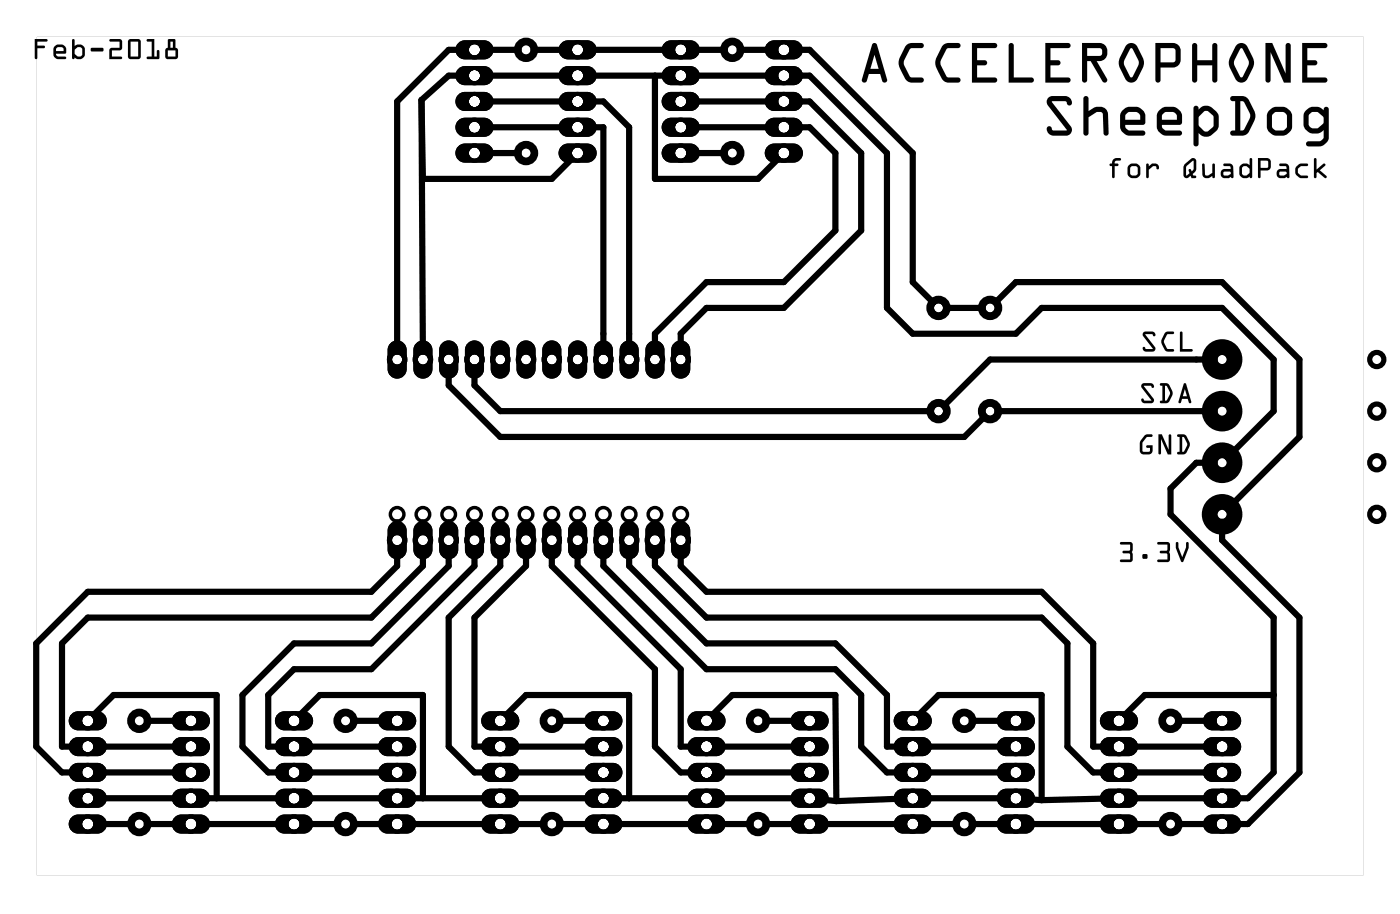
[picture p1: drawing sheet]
<svg xmlns="http://www.w3.org/2000/svg" width="138mm" height="90mm" viewBox="0 0 138 90" stroke-linecap="round" stroke-linejoin="round" font-family="sans-serif">
<g fill="#000">
<path d="M3.4 3.8h1.2a.13 .13 0 0 1 .1 .2 .13 .13 0 0 1-.1 .1h-.9v.4h.6a.13 .13 0 0 1 .1 .1 .13 .13 0 0 1-.1 .1h-.6v1a.13 .13 0 0 1-.1 .1 .13 .13 0 0 1-.2-.1zM3.4 3.8v1.9a.13 .13 0 0 0 .2 .1 .13 .13 0 0 0 .1-.1v-1h.6a.13 .13 0 0 0 .1-.1 .13 .13 0 0 0-.1-.1h-.6v-.4h.9a.13 .13 0 0 0 .1-.1 .13 .13 0 0 0-.1-.2zM5.4 4.6l.3-.2h.5l.2 .1 .1 .3v.4l-1 .1 .2 .3h.7a.13 .13 0 0 1 .1 .1 .13 .13 0 0 1-.1 .1h-.7l-.3-.1a1.06 1.06 0 0 1-.1-.9zM5.4 4.6l-.1 .2a1.05 1.05 0 0 0 .1 .9l.3 .1h.7a.13 .13 0 0 0 .1-.1 .13 .13 0 0 0-.1-.1h-.7l-.2-.2v-.1h.9l.1-.1a.57 .57 0 0 0-.2-.7l-.2-.1a.64 .64 0 0 0-.7 .2zM5.6 4.7l-.1 .3h.8l-.1-.2-.1-.1-.4-.1zM5.6 4.7l.1-.1 .4 .1 .2 .1v.2h-.8zM7.1 3.9h.2l.1 .6a.67 .67 0 0 1 .6-.1l.2 .1a1.02 1.02 0 0 1 .2 .9l-.3 .3a.59 .59 0 0 1-.7 0 .13 .13 0 0 1-.2 .1 .13 .13 0 0 1-.1-.1zM7.1 3.9v1.8a.13 .13 0 0 0 .1 .1 .13 .13 0 0 0 .2-.1 .6 .6 0 0 0 .8 0l.2-.3a1.02 1.02 0 0 0-.2-.8l-.2-.2a.67 .67 0 0 0-.6 .1l-.1-.6zM7.4 4.9v.4l.3 .3h.2l.2-.1v-.7l-.1-.1-.3-.1zM7.4 4.9l.3-.3 .3 .1 .1 .1v.7l-.2 .1h-.2l-.3-.3zM9 4.7h1.1a.19 .19 0 0 1 .1 .2 .19 .19 0 0 1-.1 .2h-1.1l-.1-.2zM9 4.7l-.1 .2 .1 .2h1.1a.19 .19 0 0 0 .1-.2 .19 .19 0 0 0-.1-.2zM10.8 3.9l1-.1 .2 .2v.7v.2l-.2 .1h-.8v.6h.9a.13 .13 0 0 1 .1 .1 .13 .13 0 0 1-.1 .1h-1.1v-.8v-.2l.2-.1h.8v-.6h-1zM10.8 3.9v.2h1v.6h-.8l-.2 .1v.2v.8h1.1a.13 .13 0 0 0 .1-.1 .13 .13 0 0 0-.1-.1h-.9v-.6h.8l.2-.1v-.2v-.7l-.2-.2zM12.7 3.9l.2-.1h.7l.3 .2v1.6l-.2 .2h-.8l-.3-.1v-1.6zM12.7 3.9l-.1 .2v1.6l.3 .1h.8l.2-.2v-1.6l-.3-.2h-.7zM12.9 4.1v1.5h.7v-1.5zM12.9 4.1h.7v1.5h-.7zM14.5 3.9l.7-.1v1.8h.3l-.1-.6a.13 .13 0 0 1 .2-.1 .13 .13 0 0 1 .1 .1v.7l-.1 .1h-1a.13 .13 0 0 1-.2-.1 .13 .13 0 0 1 .2-.1h.3v-1.5h-.4zM14.5 3.9v.2h.4v1.5h-.3a.13 .13 0 0 0-.2 .1 .13 .13 0 0 0 .2 .1h1l.1-.1v-.7a.13 .13 0 0 0-.1-.1 .13 .13 0 0 0-.1 .1v.6h-.3v-1.8zM16.6 3.9l.6-.1 .1 .1v.8l.2 .1v.2v.6l-.1 .2h-.9l-.2-.1v-.7l.1-.2 .1-.1zM16.6 3.9l-.1 .8-.1 .1-.1 .2v.7l.2 .1h.9l.1-.2v-.6v-.2l-.2-.1v-.8l-.1-.1zM16.5 5v.6h.8v-.6zM16.5 5h.8v.6h-.8zM16.8 4.1v.6h.2v-.6zM16.8 4.1h.2v.6h-.2z"/>
<path d="M3.4 3.8h1.2a.13 .13 0 0 1 .1 .2 .13 .13 0 0 1-.1 .1h-.9v.4h.6a.13 .13 0 0 1 .1 .1 .13 .13 0 0 1-.1 .1h-.6v1a.13 .13 0 0 1-.1 .1 .13 .13 0 0 1-.2-.1zM5.4 4.6v-.1a.63 .63 0 0 1 .7-.1l.3 .1a.68 .68 0 0 1 .1 .7l-1 .1v.1l.2 .2h.7a.13 .13 0 0 1 .1 .1 .13 .13 0 0 1-.1 .1h-.7l-.3-.1a1.05 1.05 0 0 1-.1-.9zM5.6 4.7l-.1 .3h.8v-.2l-.2-.1-.4-.1zM7.1 3.9h.2l.1 .6a.67 .67 0 0 1 .6-.1l.2 .2a1.02 1.02 0 0 1 .2 .8l-.2 .2a.58 .58 0 0 1-.8 .1 .13 .13 0 0 1-.2 .1 .13 .13 0 0 1-.1-.1zM7.4 4.9v.4l.3 .3h.2l.2-.1v-.7l-.1-.1-.3-.1zM9 4.7h1.1a.19 .19 0 0 1 .1 .2 .19 .19 0 0 1-.1 .2h-1.1l-.1-.2zM10.8 3.9l1-.1 .2 .2v.7v.2l-.2 .1h-.8v.6h.9a.13 .13 0 0 1 .1 .1 .13 .13 0 0 1-.1 .1h-1.1v-.8v-.2l.2-.1h.8v-.6h-1zM12.7 3.9l.2-.1h.7l.3 .2v1.6l-.2 .2h-.8l-.3-.1v-1.6zM12.9 4.1v1.5h.7v-1.5zM14.5 3.9l.7-.1v1.8h.3v-.6a.13 .13 0 0 1 .1-.1 .13 .13 0 0 1 .1 .1v.7l-.1 .1h-1a.13 .13 0 0 1-.2-.1 .13 .13 0 0 1 .2-.1h.3v-1.5h-.4zM16.6 3.9l.6-.1 .1 .1v.8l.2 .1v.2v.6l-.1 .2h-.9l-.2-.1v-.7l.1-.2 .1-.1zM16.5 5v.6h.8v-.6zM16.8 4.1v.6h.2v-.6z"/>
<path d="M45.1 4.2a.94 .94 0 0 0-.2 1.1 .94 .94 0 0 0 .9 .5h1.9a.94 .94 0 0 0 .9-.9 .94 .94 0 0 0-.9-.9h-1.9h-.4zM46.2 4.9a.56 .56 0 0 1 1.1 0 .56 .56 0 0 1-1.1 0z"/>
<path d="M45.1 6.8a.94 .94 0 0 0-.2 1 .94 .94 0 0 0 .9 .6h1.9a.94 .94 0 0 0 .9-1 .94 .94 0 0 0-.9-.9h-1.9l-.4 .1zM46.2 7.4a.56 .56 0 0 1 1.1 0 .56 .56 0 0 1-1.1 0z"/>
<path d="M45.1 9.3a.94 .94 0 0 0-.2 1 .94 .94 0 0 0 .9 .6h1.9a.94 .94 0 0 0 .9-.9 .94 .94 0 0 0-.9-1h-1.9l-.4 .1zM46.2 10a.56 .56 0 0 1 1.1 0 .56 .56 0 0 1-1.1 0z"/>
<path d="M45.1 11.9a.94 .94 0 0 0-.2 1 .94 .94 0 0 0 .9 .6h1.9a.94 .94 0 0 0 .9-1 .94 .94 0 0 0-.9-.9h-1.9l-.4 .1zM46.2 12.5a.56 .56 0 0 1 1.1 0 .56 .56 0 0 1-1.1 0z"/>
<path d="M45.1 14.4a.94 .94 0 0 0-.2 1 .94 .94 0 0 0 .9 .6h1.9a.94 .94 0 0 0 .9-.9 .94 .94 0 0 0-.9-1h-1.9l-.4 .1zM46.2 15.1a.56 .56 0 0 1 1.1 0 .56 .56 0 0 1-1.1 0z"/>
<path d="M45.1 4.2a.94 .94 0 0 0-.2 1.1 .94 .94 0 0 0 .9 .5h1.9a.94 .94 0 0 0 .9-.9 .94 .94 0 0 0-.9-.9h-1.9h-.4zM46.2 4.9a.56 .56 0 0 1 1.1 0 .56 .56 0 0 1-1.1 0z"/>
<path d="M45.1 6.8a.94 .94 0 0 0-.2 1 .94 .94 0 0 0 .9 .6h1.9a.94 .94 0 0 0 .9-1 .94 .94 0 0 0-.9-.9h-1.9l-.4 .1zM46.2 7.4a.56 .56 0 0 1 1.1 0 .56 .56 0 0 1-1.1 0z"/>
<path d="M45.1 9.3a.94 .94 0 0 0-.2 1 .94 .94 0 0 0 .9 .6h1.9a.94 .94 0 0 0 .9-.9 .94 .94 0 0 0-.9-1h-1.9l-.4 .1zM46.2 10a.56 .56 0 0 1 1.1 0 .56 .56 0 0 1-1.1 0z"/>
<path d="M45.1 11.9a.94 .94 0 0 0-.2 1 .94 .94 0 0 0 .9 .6h1.9a.94 .94 0 0 0 .9-1 .94 .94 0 0 0-.9-.9h-1.9l-.4 .1zM46.2 12.5a.56 .56 0 0 1 1.1 0 .56 .56 0 0 1-1.1 0z"/>
<path d="M45.1 14.4a.94 .94 0 0 0-.2 1 .94 .94 0 0 0 .9 .6h1.9a.94 .94 0 0 0 .9-.9 .94 .94 0 0 0-.9-1h-1.9l-.4 .1zM46.2 15.1a.56 .56 0 0 1 1.1 0 .56 .56 0 0 1-1.1 0z"/>
<path d="M55.3 4.2a.94 .94 0 0 0-.2 1.1 .94 .94 0 0 0 .9 .5h1.8a.94 .94 0 0 0 1-.9 .94 .94 0 0 0-1-.9h-1.8h-.4zM56.3 4.9a.6 .6 0 0 1 1.2 0 .6 .6 0 0 1-1.2 0z"/>
<path d="M55.3 6.8a.94 .94 0 0 0-.2 1 .94 .94 0 0 0 .9 .6h1.8a.94 .94 0 0 0 1-1 .94 .94 0 0 0-1-.9h-1.8l-.4 .1zM56.3 7.4a.6 .6 0 0 1 1.2 0 .6 .6 0 0 1-1.2 0z"/>
<path d="M55.3 9.3a.94 .94 0 0 0-.2 1 .94 .94 0 0 0 .9 .6h1.8a.94 .94 0 0 0 1-.9 .94 .94 0 0 0-1-1h-1.8l-.4 .1zM56.3 10a.6 .6 0 0 1 1.2 0 .6 .6 0 0 1-1.2 0z"/>
<path d="M55.3 11.9a.94 .94 0 0 0-.2 1 .94 .94 0 0 0 .9 .6h1.8a.94 .94 0 0 0 1-1 .94 .94 0 0 0-1-.9h-1.8l-.4 .1zM56.3 12.5a.6 .6 0 0 1 1.2 0 .6 .6 0 0 1-1.2 0z"/>
<path d="M55.3 14.4a.94 .94 0 0 0-.2 1 .94 .94 0 0 0 .9 .6h1.8a.94 .94 0 0 0 1-.9 .94 .94 0 0 0-1-1h-1.8l-.4 .1zM56.3 15.1a.6 .6 0 0 1 1.2 0 .6 .6 0 0 1-1.2 0z"/>
<path d="M55.3 4.2a.94 .94 0 0 0-.2 1.1 .94 .94 0 0 0 .9 .5h1.8a.94 .94 0 0 0 1-.9 .94 .94 0 0 0-1-.9h-1.8h-.4zM56.3 4.9a.6 .6 0 0 1 1.2 0 .6 .6 0 0 1-1.2 0z"/>
<path d="M55.3 6.8a.94 .94 0 0 0-.2 1 .94 .94 0 0 0 .9 .6h1.8a.94 .94 0 0 0 1-1 .94 .94 0 0 0-1-.9h-1.8l-.4 .1zM56.3 7.4a.6 .6 0 0 1 1.2 0 .6 .6 0 0 1-1.2 0z"/>
<path d="M55.3 9.3a.94 .94 0 0 0-.2 1 .94 .94 0 0 0 .9 .6h1.8a.94 .94 0 0 0 1-.9 .94 .94 0 0 0-1-1h-1.8l-.4 .1zM56.3 10a.6 .6 0 0 1 1.2 0 .6 .6 0 0 1-1.2 0z"/>
<path d="M55.3 11.9a.94 .94 0 0 0-.2 1 .94 .94 0 0 0 .9 .6h1.8a.94 .94 0 0 0 1-1 .94 .94 0 0 0-1-.9h-1.8l-.4 .1zM56.3 12.5a.6 .6 0 0 1 1.2 0 .6 .6 0 0 1-1.2 0z"/>
<path d="M55.3 14.4a.94 .94 0 0 0-.2 1 .94 .94 0 0 0 .9 .6h1.8a.94 .94 0 0 0 1-.9 .94 .94 0 0 0-1-1h-1.8l-.4 .1zM56.3 15.1a.6 .6 0 0 1 1.2 0 .6 .6 0 0 1-1.2 0z"/>
<path d="M65.5 4.2a.94 .94 0 0 0-.2 1.1 .94 .94 0 0 0 .8 .5h1.9a.94 .94 0 0 0 .9-.9 .94 .94 0 0 0-.9-.9h-1.9h-.3zM66.5 4.9a.56 .56 0 0 1 1.1 0 .56 .56 0 0 1-1.1 0z"/>
<path d="M65.5 6.8a.94 .94 0 0 0-.2 1 .94 .94 0 0 0 .8 .6h1.9a.94 .94 0 0 0 .9-1 .94 .94 0 0 0-.9-.9h-1.9l-.3 .1zM66.5 7.4a.56 .56 0 0 1 1.1 0 .56 .56 0 0 1-1.1 0z"/>
<path d="M65.5 9.3a.94 .94 0 0 0-.2 1 .94 .94 0 0 0 .8 .6h1.9a.94 .94 0 0 0 .9-.9 .94 .94 0 0 0-.9-1h-1.9l-.3 .1zM66.5 10a.56 .56 0 0 1 1.1 0 .56 .56 0 0 1-1.1 0z"/>
<path d="M65.5 11.9a.94 .94 0 0 0-.2 1 .94 .94 0 0 0 .8 .6h1.9a.94 .94 0 0 0 .9-1 .94 .94 0 0 0-.9-.9h-1.9l-.3 .1zM66.5 12.5a.56 .56 0 0 1 1.1 0 .56 .56 0 0 1-1.1 0z"/>
<path d="M65.5 14.4a.94 .94 0 0 0-.2 1 .94 .94 0 0 0 .8 .6h1.9a.94 .94 0 0 0 .9-.9 .94 .94 0 0 0-.9-1h-1.9l-.3 .1zM66.5 15.1a.56 .56 0 0 1 1.1 0 .56 .56 0 0 1-1.1 0z"/>
<path d="M65.5 4.2a.94 .94 0 0 0-.2 1.1 .94 .94 0 0 0 .8 .5h1.9a.94 .94 0 0 0 .9-.9 .94 .94 0 0 0-.9-.9h-1.9h-.3zM66.5 4.9a.56 .56 0 0 1 1.1 0 .56 .56 0 0 1-1.1 0z"/>
<path d="M65.5 6.8a.94 .94 0 0 0-.2 1 .94 .94 0 0 0 .8 .6h1.9a.94 .94 0 0 0 .9-1 .94 .94 0 0 0-.9-.9h-1.9l-.3 .1zM66.5 7.4a.56 .56 0 0 1 1.1 0 .56 .56 0 0 1-1.1 0z"/>
<path d="M65.5 9.3a.94 .94 0 0 0-.2 1 .94 .94 0 0 0 .8 .6h1.9a.94 .94 0 0 0 .9-.9 .94 .94 0 0 0-.9-1h-1.9l-.3 .1zM66.5 10a.56 .56 0 0 1 1.1 0 .56 .56 0 0 1-1.1 0z"/>
<path d="M65.5 11.9a.94 .94 0 0 0-.2 1 .94 .94 0 0 0 .8 .6h1.9a.94 .94 0 0 0 .9-1 .94 .94 0 0 0-.9-.9h-1.9l-.3 .1zM66.5 12.5a.56 .56 0 0 1 1.1 0 .56 .56 0 0 1-1.1 0z"/>
<path d="M65.5 14.4a.94 .94 0 0 0-.2 1 .94 .94 0 0 0 .8 .6h1.9a.94 .94 0 0 0 .9-.9 .94 .94 0 0 0-.9-1h-1.9l-.3 .1zM66.5 15.1a.56 .56 0 0 1 1.1 0 .56 .56 0 0 1-1.1 0z"/>
<path d="M75.6 4.2a.94 .94 0 0 0-.2 1.1 .94 .94 0 0 0 .9 .5h1.9a.94 .94 0 0 0 .9-.9 .94 .94 0 0 0-.9-.9h-1.9h-.4zM76.7 4.9a.56 .56 0 0 1 1.1 0 .56 .56 0 0 1-1.1 0z"/>
<path d="M75.6 6.8a.94 .94 0 0 0-.2 1 .94 .94 0 0 0 .9 .6h1.9a.94 .94 0 0 0 .9-1 .94 .94 0 0 0-.9-.9h-1.9l-.4 .1zM76.7 7.4a.56 .56 0 0 1 1.1 0 .56 .56 0 0 1-1.1 0z"/>
<path d="M75.6 9.3a.94 .94 0 0 0-.2 1 .94 .94 0 0 0 .9 .6h1.9a.94 .94 0 0 0 .9-.9 .94 .94 0 0 0-.9-1h-1.9l-.4 .1zM76.7 10a.56 .56 0 0 1 1.1 0 .56 .56 0 0 1-1.1 0z"/>
<path d="M75.6 11.9a.94 .94 0 0 0-.2 1 .94 .94 0 0 0 .9 .6h1.9a.94 .94 0 0 0 .9-1 .94 .94 0 0 0-.9-.9h-1.9l-.4 .1zM76.7 12.5a.56 .56 0 0 1 1.1 0 .56 .56 0 0 1-1.1 0z"/>
<path d="M75.6 14.4a.94 .94 0 0 0-.2 1 .94 .94 0 0 0 .9 .6h1.9a.94 .94 0 0 0 .9-.9 .94 .94 0 0 0-.9-1h-1.9l-.4 .1zM76.7 15.1a.56 .56 0 0 1 1.1 0 .56 .56 0 0 1-1.1 0z"/>
<path d="M75.6 4.2a.94 .94 0 0 0-.2 1.1 .94 .94 0 0 0 .9 .5h1.9a.94 .94 0 0 0 .9-.9 .94 .94 0 0 0-.9-.9h-1.9h-.4zM76.7 4.9a.56 .56 0 0 1 1.1 0 .56 .56 0 0 1-1.1 0z"/>
<path d="M75.6 6.8a.94 .94 0 0 0-.2 1 .94 .94 0 0 0 .9 .6h1.9a.94 .94 0 0 0 .9-1 .94 .94 0 0 0-.9-.9h-1.9l-.4 .1zM76.7 7.4a.56 .56 0 0 1 1.1 0 .56 .56 0 0 1-1.1 0z"/>
<path d="M75.6 9.3a.94 .94 0 0 0-.2 1 .94 .94 0 0 0 .9 .6h1.9a.94 .94 0 0 0 .9-.9 .94 .94 0 0 0-.9-1h-1.9l-.4 .1zM76.7 10a.56 .56 0 0 1 1.1 0 .56 .56 0 0 1-1.1 0z"/>
<path d="M75.6 11.9a.94 .94 0 0 0-.2 1 .94 .94 0 0 0 .9 .6h1.9a.94 .94 0 0 0 .9-1 .94 .94 0 0 0-.9-.9h-1.9l-.4 .1zM76.7 12.5a.56 .56 0 0 1 1.1 0 .56 .56 0 0 1-1.1 0z"/>
<path d="M75.6 14.4a.94 .94 0 0 0-.2 1 .94 .94 0 0 0 .9 .6h1.9a.94 .94 0 0 0 .9-.9 .94 .94 0 0 0-.9-1h-1.9l-.4 .1zM76.7 15.1a.56 .56 0 0 1 1.1 0 .56 .56 0 0 1-1.1 0z"/>
<path d="M86 4.3l.2-.1 .2 .2 1 3.5a.26 .26 0 0 1-.2 .2 .26 .26 0 0 1-.3-.1l-.2-.7h-1.1l-.2 .7a.26 .26 0 0 1-.3 .1 .26 .26 0 0 1-.2-.2zM86 4.3l-1.1 3.6a.26 .26 0 0 0 .2 .2 .26 .26 0 0 0 .3-.1l.2-.7h1.1l.2 .7a.26 .26 0 0 0 .3 .1 .26 .26 0 0 0 .2-.2l-1-3.5-.2-.2zM86.2 5.4l-.4 1.4h.8zM86.2 5.4l.4 1.4h-.8zM89.3 4.5l.3-.2 1.2-.1a.25 .25 0 0 1 .2 .3 .25 .25 0 0 1-.2 .2l-1.1 .1-.6 1.1-.1 .3 .1 .3 .6 1.1h1.1a.25 .25 0 0 1 .2 .3 .25 .25 0 0 1-.2 .2h-1a.77 .77 0 0 1-.6-.4l-.5-1-.2-.5 .2-.5zM89.3 4.5l-.6 1.2a1.37 1.37 0 0 0 .2 1.4l.1 .3a.97 .97 0 0 0 .8 .7h1a.25 .25 0 0 0 .2-.2 .25 .25 0 0 0-.2-.3h-1.1l-.6-1.1-.1-.3 .1-.3 .6-1.1 1.1-.1a.25 .25 0 0 0 .2-.2 .25 .25 0 0 0-.2-.3l-1.2 .1zM92.9 4.5l.3-.2 1.2-.1a.25 .25 0 0 1 .2 .3 .25 .25 0 0 1-.2 .2l-1.1 .1-.6 1.1v.3v.3l.6 1.1h1.1a.25 .25 0 0 1 .2 .3 .25 .25 0 0 1-.2 .2h-.9a.77 .77 0 0 1-.7-.4l-.5-1-.2-.5 .2-.5zM92.9 4.5l-.6 1.2a1.37 1.37 0 0 0 .2 1.4l.1 .3a.97 .97 0 0 0 .9 .7h.9a.25 .25 0 0 0 .2-.2 .25 .25 0 0 0-.2-.3h-1.1l-.6-1.1v-.3v-.3l.6-1.1 1.1-.1a.25 .25 0 0 0 .2-.2 .25 .25 0 0 0-.2-.3l-1.2 .1zM95.8 4.2h2.2a.25 .25 0 0 1 .3 .3 .25 .25 0 0 1-.3 .2h-1.7v1.2h.7a.25 .25 0 0 1 .3 .3 .25 .25 0 0 1-.3 .2h-.7v1.2h1.7a.25 .25 0 0 1 .3 .3 .25 .25 0 0 1-.3 .2h-2.2zM95.8 4.2v3.9h2.2a.25 .25 0 0 0 .3-.2 .25 .25 0 0 0-.3-.3h-1.7v-1.2h.7a.25 .25 0 0 0 .3-.2 .25 .25 0 0 0-.3-.3h-.7v-1.2h1.7a.25 .25 0 0 0 .3-.2 .25 .25 0 0 0-.3-.3zM99.4 4.3l.3-.1 .2 .3v3.1h1.7a.25 .25 0 0 1 .3 .3 .25 .25 0 0 1-.3 .2h-2.2v-3.6zM99.5 4.3l-.1 .2v3.6h2.2a.25 .25 0 0 0 .3-.2 .25 .25 0 0 0-.3-.3h-1.7v-3.1l-.2-.2zM103 4.2h2.2a.25 .25 0 0 1 .3 .3 .25 .25 0 0 1-.3 .2h-1.7v1.2h.7a.25 .25 0 0 1 .3 .3 .25 .25 0 0 1-.3 .2h-.7v1.2h1.7a.25 .25 0 0 1 .3 .3 .25 .25 0 0 1-.3 .2h-2.2zM103 4.2v3.9h2.2a.25 .25 0 0 0 .3-.2 .25 .25 0 0 0-.3-.3h-1.7v-1.2h.7a.25 .25 0 0 0 .3-.2 .25 .25 0 0 0-.3-.3h-.7v-1.2h1.7a.25 .25 0 0 0 .3-.2 .25 .25 0 0 0-.3-.3zM106.6 4.2h1.7a.9 .9 0 0 1 .8 1.1 .9 .9 0 0 1-1.1 .7l1.1 1.8a.26 .26 0 0 1-.1 .3 .26 .26 0 0 1-.4-.1l-1.1-2h-.4v1.9a.25 .25 0 0 1-.2 .2 .25 .25 0 0 1-.3-.2zM106.6 4.2v3.7a.25 .25 0 0 0 .3 .2 .25 .25 0 0 0 .2-.2v-1.9h.4l1.1 2a.25 .25 0 0 0 .4 .1 .25 .25 0 0 0 .1-.3l-1.1-1.8a.9 .9 0 0 0 1.1-.7 .9 .9 0 0 0-.8-1.1zM107.1 4.7v.8h1.2l.3-.2v-.4l-.2-.1zM107.1 4.7l1.3 .1 .2 .1v.4l-.3 .2h-1.2zM111 4.4a.66 .66 0 0 1 1.1 .2l.5 1.1 .1 .5-.1 .5-.5 1.1a.66 .66 0 0 1-1.2 0l-.6-1.3-.1-.3 .1-.5zM111 4.5l-.7 1.2-.1 .5 .1 .3 .6 1.3a.66 .66 0 0 0 1.2 0l.5-1.1 .1-.5-.1-.5-.5-1.1a.66 .66 0 0 0-1.1-.1zM111.4 4.8l-.6 1.1-.1 .3 .6 1.3 .2 .1 .1-.1 .6-1.3-.6-1.4zM111.4 4.8h.2l.6 1.4-.6 1.3-.1 .1-.2-.1-.6-1.3 .1-.3zM113.8 4.2h1.8a.77 .77 0 0 1 .7 .8v.9a.77 .77 0 0 1-.7 .7h-1.3v1.3a.25 .25 0 0 1-.2 .2 .25 .25 0 0 1-.3-.2zM113.8 4.2v3.7a.25 .25 0 0 0 .3 .2 .25 .25 0 0 0 .2-.2v-1.3h1.3a.77 .77 0 0 0 .7-.7v-.9a.76 .76 0 0 0-.7-.8zM114.3 4.7v1.4h1.3h.1l.1-.2v-.9l-.1-.2-.1-.1zM114.3 4.7h1.3l.1 .1 .1 .2v.9l-.1 .2h-.1h-1.3zM117.5 4.3l.3-.1 .1 .2 .1 1.5h1.4v-1.4a.25 .25 0 0 1 .3-.3 .25 .25 0 0 1 .2 .3v3.4a.25 .25 0 0 1-.2 .2 .25 .25 0 0 1-.3-.2v-1.5h-1.4v1.5a.25 .25 0 0 1-.3 .2 .25 .25 0 0 1-.2-.2v-3.4zM117.5 4.3v.2v3.4a.25 .25 0 0 0 .2 .2 .25 .25 0 0 0 .3-.2v-1.5h1.4v1.5a.25 .25 0 0 0 .3 .2 .25 .25 0 0 0 .2-.2v-3.4a.25 .25 0 0 0-.2-.3 .25 .25 0 0 0-.3 .3v1.4h-1.4l-.1-1.5-.1-.1zM121.8 4.4a.66 .66 0 0 1 1.1 .2l.5 1.1 .2 .5-.2 .5-.5 1.1a.66 .66 0 0 1-1.2 0l-.6-1.3v-.3l.1-.5zM121.8 4.5l-.6 1.2-.1 .5v.3l.6 1.3a.66 .66 0 0 0 1.2 0l.5-1.1 .2-.5-.2-.5-.5-1.1a.66 .66 0 0 0-1.1-.1zM122.2 4.8l-.6 1.1v.3l.6 1.3 .1 .1 .1-.1 .7-1.3-.7-1.4zM122.2 4.8h.2l.7 1.4-.7 1.3-.1 .1-.1-.1-.6-1.3v-.3zM124.7 4.2h.6l1.4 3v-2.7a.25 .25 0 0 1 .2-.3 .25 .25 0 0 1 .3 .3v3.6h-.7l-1.3-3v2.8a.25 .25 0 0 1-.3 .2 .25 .25 0 0 1-.2-.2zM124.7 4.2v3.7a.25 .25 0 0 0 .2 .2 .25 .25 0 0 0 .3-.2v-2.8l1.3 3h.7v-3.6a.25 .25 0 0 0-.3-.3 .25 .25 0 0 0-.2 .3v2.7l-1.4-3zM128.3 4.2h2.2a.25 .25 0 0 1 .3 .3 .25 .25 0 0 1-.3 .2h-1.7v1.2h.7a.25 .25 0 0 1 .3 .3 .25 .25 0 0 1-.3 .2h-.7v1.2h1.7a.25 .25 0 0 1 .3 .3 .25 .25 0 0 1-.3 .2h-2.2zM128.3 4.2v3.9h2.2a.25 .25 0 0 0 .3-.2 .25 .25 0 0 0-.3-.3h-1.7v-1.2h.7a.25 .25 0 0 0 .3-.2 .25 .25 0 0 0-.3-.3h-.7v-1.2h1.7a.25 .25 0 0 0 .3-.2 .25 .25 0 0 0-.3-.3z"/>
<path d="M86 4.3l.2-.1 .2 .2 1 3.5a.26 .26 0 0 1-.2 .2 .26 .26 0 0 1-.3-.1l-.2-.7h-1.1l-.2 .7a.26 .26 0 0 1-.3 .1 .26 .26 0 0 1-.2-.2zM86.2 5.4l-.4 1.4h.8zM89.3 4.5l.3-.2 1.2-.1a.25 .25 0 0 1 .2 .3 .25 .25 0 0 1-.2 .2l-1.1 .1-.6 1.1-.1 .3 .1 .3 .6 1.1h1.1a.25 .25 0 0 1 .2 .3 .25 .25 0 0 1-.2 .2h-1a.91 .91 0 0 1-.8-.7 1.76 1.76 0 0 1-.3-1.7zM92.9 4.5l.3-.2 1.2-.1a.25 .25 0 0 1 .2 .3 .25 .25 0 0 1-.2 .2l-1.1 .1-.6 1.1v.3v.3l.6 1.1h1.1a.25 .25 0 0 1 .2 .3 .25 .25 0 0 1-.2 .2h-.9a.91 .91 0 0 1-.9-.7 1.76 1.76 0 0 1-.3-1.7zM95.8 4.2h2.2a.25 .25 0 0 1 .3 .3 .25 .25 0 0 1-.3 .2h-1.7v1.2h.7a.25 .25 0 0 1 .3 .3 .25 .25 0 0 1-.3 .2h-.7v1.2h1.7a.25 .25 0 0 1 .3 .3 .25 .25 0 0 1-.3 .2h-2.2zM99.5 4.3l.2-.1 .2 .3v3.1h1.7a.25 .25 0 0 1 .3 .3 .25 .25 0 0 1-.3 .2h-2.2v-3.6zM103 4.2h2.2a.25 .25 0 0 1 .3 .3 .25 .25 0 0 1-.3 .2h-1.7v1.2h.7a.25 .25 0 0 1 .3 .3 .25 .25 0 0 1-.3 .2h-.7v1.2h1.7a.25 .25 0 0 1 .3 .3 .25 .25 0 0 1-.3 .2h-2.2zM106.6 4.2h1.7a.9 .9 0 0 1 .8 1.1 .9 .9 0 0 1-1.1 .7l1.1 1.8a.25 .25 0 0 1-.1 .3 .25 .25 0 0 1-.4-.1l-1.1-2h-.4v1.9a.25 .25 0 0 1-.2 .2 .25 .25 0 0 1-.3-.2zM107.1 4.7v.8h1.2l.3-.2v-.4l-.2-.1zM111 4.4a.66 .66 0 0 1 1.1 .2l.5 1.1 .1 .5-.1 .5-.5 1.1a.66 .66 0 0 1-1.2 0l-.6-1.3-.1-.3 .1-.5zM111.4 4.8l-.6 1.1-.1 .3 .6 1.3 .2 .1 .1-.1 .6-1.3-.6-1.4zM113.8 4.2h1.8a.76 .76 0 0 1 .7 .8v.9a.77 .77 0 0 1-.7 .7h-1.3v1.3a.25 .25 0 0 1-.2 .2 .25 .25 0 0 1-.3-.2zM114.3 4.7v1.4h1.3h.1l.1-.2v-.9l-.1-.2-.1-.1zM117.5 4.3l.3-.1 .1 .2 .1 1.5h1.4v-1.4a.25 .25 0 0 1 .3-.3 .25 .25 0 0 1 .2 .3v3.4a.25 .25 0 0 1-.2 .2 .25 .25 0 0 1-.3-.2v-1.5h-1.4v1.5a.25 .25 0 0 1-.3 .2 .25 .25 0 0 1-.2-.2v-3.4zM121.8 4.4a.66 .66 0 0 1 1.1 .2l.5 1.1 .2 .5-.2 .5-.5 1.1a.66 .66 0 0 1-1.2 0l-.6-1.3v-.3l.1-.5zM122.2 4.8l-.6 1.1v.3l.6 1.3 .1 .1 .1-.1 .7-1.3-.7-1.4zM124.7 4.2h.6l1.4 3v-2.7a.25 .25 0 0 1 .2-.3 .25 .25 0 0 1 .3 .3v3.6h-.7l-1.3-3v2.8a.25 .25 0 0 1-.3 .2 .25 .25 0 0 1-.2-.2zM128.3 4.2h2.2a.25 .25 0 0 1 .3 .3 .25 .25 0 0 1-.3 .2h-1.7v1.2h.7a.25 .25 0 0 1 .3 .3 .25 .25 0 0 1-.3 .2h-.7v1.2h1.7a.25 .25 0 0 1 .3 .3 .25 .25 0 0 1-.3 .2h-2.2z"/>
<path d="M103.3 9.6l.4-.1h1.2a.57 .57 0 0 1 .6 .2 .57 .57 0 0 1 0 .7l-.3-.1-.1-.2-.2-.1h-1.3l1.9 2.4a.57 .57 0 0 1 .1 .6 .57 .57 0 0 1-.6 .4h-1.2a.57 .57 0 0 1-.6-.3 .57 .57 0 0 1 .1-.7l.3 .1 .1 .3h.1h1.2h.1l-1.9-2.4-.1-.4zM103.3 9.6l-.2 .4 .1 .4 1.9 2.4h-.1h-1.3a.28 .28 0 0 0-.2-.4 .28 .28 0 0 0-.4 .3 .68 .68 0 0 0 .7 .7l1.4-.1 .2-.1 .2-.3-.1-.5-1.9-2.4h.1h1.4a.28 .28 0 0 0 .2 .4 .28 .28 0 0 0 .3-.3 .69 .69 0 0 0-.7-.6h-1.2zM106.8 9.5h.3l.1 .1v1.3a1.32 1.32 0 0 1 1.7-.2l.3 .5v1.9a.25 .25 0 0 1-.2 .3 .25 .25 0 0 1-.3-.3v-1.8l-.1-.2-.2-.1h-.3l-.9 .5v1.6a.25 .25 0 0 1-.2 .3 .25 .25 0 0 1-.3-.3v-3.4zM106.8 9.5l-.1 .2v3.4a.25 .25 0 0 0 .3 .3 .25 .25 0 0 0 .2-.3v-1.6l.9-.5h.3l.2 .1 .1 .2v1.8a.25 .25 0 0 0 .3 .3 .25 .25 0 0 0 .2-.3v-1.9a.9 .9 0 0 0-1.5-.6l-.5 .3v-1.3l-.1-.1zM110.6 10.9l.2-.2a1.28 1.28 0 0 1 1.1-.2l.3 .1 .4 .2a1.21 1.21 0 0 1 .2 1.3l-.2 .2h-1.7a.5 .5 0 0 0 .4 .5h1.3a.25 .25 0 0 1 .2 .3 .25 .25 0 0 1-.2 .3l-1.5-.1-.3-.1-.3-.3-.1-.5v-1zM110.6 10.9l-.2 .5v1l.1 .5 .3 .3 .3 .1 1.5 .1a.25 .25 0 0 0 .2-.3 .25 .25 0 0 0-.2-.3h-1.3h-.2a.43 .43 0 0 1-.2-.5h1.7l.2-.1a1.22 1.22 0 0 0 0-1l-.4-.5-.5-.2a1.26 1.26 0 0 0-1.2 .3zM110.9 11.2v.6h1.4v-.4a.51 .51 0 0 0-.4-.4h-.7zM110.9 11.2l.3-.2h.7a.52 .52 0 0 1 .4 .4v.4h-1.4zM114.2 10.9l.2-.2a1.28 1.28 0 0 1 1.1-.2l.3 .1 .4 .2a1.21 1.21 0 0 1 .2 1.3l-.2 .2h-1.7a.5 .5 0 0 0 .4 .5h1.3a.25 .25 0 0 1 .3 .3 .25 .25 0 0 1-.3 .3l-1.4-.1-.4-.1-.3-.3-.1-.5v-1zM114.2 10.9l-.2 .5v1l.1 .5 .3 .3 .4 .1 1.4 .1a.25 .25 0 0 0 .3-.3 .25 .25 0 0 0-.3-.3h-1.3h-.2a.43 .43 0 0 1-.2-.5h1.7l.2-.1a1.22 1.22 0 0 0 0-1l-.4-.5-.5-.2a1.26 1.26 0 0 0-1.2 .3zM114.6 11.2l-.1 .6h1.5v-.4a.51 .51 0 0 0-.5-.4h-.7zM114.6 11.2l.2-.2h.7a.52 .52 0 0 1 .5 .4v.4h-1.5zM117.7 10.5a.27 .27 0 0 1 .3 0 .27 .27 0 0 1 .1 .3l.1-.1a.94 .94 0 0 1 1.5 .2l.3 .2 .1 .3a1.5 1.5 0 0 1-.7 1.9 .91 .91 0 0 1-1.3-.2v1.1a.25 .25 0 0 1-.3 .2 .25 .25 0 0 1-.2-.2v-3.5zM117.7 10.5l-.1 .2v3.5a.25 .25 0 0 0 .2 .2 .25 .25 0 0 0 .3-.2v-1.1a.91 .91 0 0 0 1.3 .2l.6-.6a2.31 2.31 0 0 0 .1-1.3l-.1-.3-.4-.4a.92 .92 0 0 0-1.5 .1 .27 .27 0 0 0-.1-.3 .27 .27 0 0 0-.3 0zM118.6 11l-.5 .6v.7l.3 .4a.49 .49 0 0 0 .7 .2l.4-.5v-1l-.5-.5zM118.6 11l.4-.1 .5 .4 .1 .2v.9l-.7 .6-.3-.1-.5-.6v-.8zM121.3 9.5h.2h.9a.77 .77 0 0 1 .7 .4l.5 1 .1 .5-.1 .5-.5 1a.75 .75 0 0 1-.7 .5h-.9a.25 .25 0 0 1-.3-.3 .25 .25 0 0 1 .3-.3h.2v-2.8l-.4-.1-.1-.2zM121.3 9.5l-.1 .2 .1 .2 .4 .1v2.8h-.2a.25 .25 0 0 0-.3 .3 .25 .25 0 0 0 .3 .3h.9a.75 .75 0 0 0 .7-.5l.5-1 .1-.5-.1-.5-.5-1a.77 .77 0 0 0-.7-.4h-.9zM122.2 10v2.8h.2l.2-.1 .6-1.3-.6-1.3-.1-.1zM122.2 10h.3l.1 .1 .6 1.3-.6 1.3-.2 .1h-.2zM125 10.9l.3-.2a1.28 1.28 0 0 1 1.1-.2l.4 .2 .5 .5v1.4l-.1 .3-.3 .3a1.28 1.28 0 0 1-1.2 .2l-.4-.2a1.08 1.08 0 0 1-.5-.8v-1.2zM125 10.9l-.2 .5v1.3l.5 .5 .4 .2a1.28 1.28 0 0 0 1.2-.2l.4-.5v-1.3a1.16 1.16 0 0 0-.7-.9h-.2a1.26 1.26 0 0 0-1.3 .3zM125.4 11.2l-.1 .2v1.1l.4 .3h.7l.4-.2v-1.2a.51 .51 0 0 0-.4-.4h-.7zM125.4 11.2l.3-.2h.7a.52 .52 0 0 1 .4 .4v1.2l-.4 .2h-.7l-.4-.3v-1.1zM128.6 10.9l.3-.2a1.36 1.36 0 0 1 1.1-.2l.4 .4a.26 .26 0 0 1 .2-.4 .26 .26 0 0 1 .3 .3v2.8l-.1 .3-.3 .3-.3 .2h-1.3a.25 .25 0 0 1-.2-.2 .25 .25 0 0 1 .2-.3h1.1l.2-.1 .2-.2v-.8a1.14 1.14 0 0 1-1.1 .3l-.5-.2a.76 .76 0 0 1-.4-.7v-.9zM128.6 10.9l-.2 .4 .1 1.1 .4 .6 .4 .1a1.14 1.14 0 0 0 1.1-.3v.8l-.2 .2-.2 .1h-1.1a.25 .25 0 0 0-.2 .3 .25 .25 0 0 0 .2 .2h1.3l.3-.2 .3-.3 .1-.3v-2.8a.26 .26 0 0 0-.3-.3 .26 .26 0 0 0-.2 .4l-.3-.3-.4-.1a1.03 1.03 0 0 0-.8 .2zM129 11.2l-.1 .2v.8a.5 .5 0 0 0 .5 .4h.4l.5-.4 .1-.2v-.5l-.6-.5h-.5zM129 11.2l.3-.2h.5l.6 .5v.6l-.6 .5a.76 .76 0 0 1-.8-.2l-.1-1z"/>
<path d="M103.3 9.6l.4-.1h1.2a.57 .57 0 0 1 .6 .2 .57 .57 0 0 1 0 .7l-.3-.1-.1-.2-.2-.1h-1.3l1.9 2.4a.57 .57 0 0 1 .1 .6 .57 .57 0 0 1-.6 .4h-1.2a.57 .57 0 0 1-.6-.3 .57 .57 0 0 1 .1-.7l.3 .1 .1 .3h.1h1.2h.1l-1.9-2.4-.1-.4zM106.8 9.5h.3l.1 .1v1.3a1.2 1.2 0 0 1 1.9 0l.1 .3v1.9a.25 .25 0 0 1-.2 .3 .25 .25 0 0 1-.3-.3v-1.8l-.1-.2-.2-.1h-.3l-.9 .5v1.6a.25 .25 0 0 1-.2 .3 .25 .25 0 0 1-.3-.3v-3.4zM110.6 10.9l.2-.2a1.28 1.28 0 0 1 1.1-.2l.3 .1 .4 .2a1.21 1.21 0 0 1 .2 1.3l-.2 .2h-1.7a.5 .5 0 0 0 .4 .5h1.3a.25 .25 0 0 1 .2 .3 .25 .25 0 0 1-.2 .3l-1.5-.1-.3-.1-.3-.3-.1-.5v-1zM110.9 11.2v.6h1.4v-.4a.52 .52 0 0 0-.4-.4h-.7zM114.2 10.9l.2-.2a1.28 1.28 0 0 1 1.1-.2l.3 .1 .4 .2a1.21 1.21 0 0 1 .2 1.3l-.2 .2h-1.7a.5 .5 0 0 0 .4 .5h1.3a.25 .25 0 0 1 .3 .3 .25 .25 0 0 1-.3 .3l-1.4-.1-.4-.1-.3-.3-.1-.5v-1zM114.6 11.2l-.1 .6h1.5v-.4a.52 .52 0 0 0-.5-.4h-.7zM117.7 10.5l.2-.1 .2 .2v.2l.1-.1a.94 .94 0 0 1 1.5 .2l.3 .2 .1 .3a1.55 1.55 0 0 1-.9 2 .93 .93 0 0 1-1.1-.3v1.1a.25 .25 0 0 1-.3 .2 .25 .25 0 0 1-.2-.2v-3.5zM118.6 11l-.5 .6v.7l.3 .4a.49 .49 0 0 0 .7 .2l.5-.5v-1l-.6-.5zM121.3 9.5h.2h.9a.77 .77 0 0 1 .7 .4l.5 1 .1 .5-.1 .5-.5 1a.75 .75 0 0 1-.7 .5h-.9a.25 .25 0 0 1-.3-.3 .25 .25 0 0 1 .3-.3h.2v-2.8l-.4-.1-.1-.2zM122.2 10v2.8h.2l.2-.1 .6-1.3-.6-1.3-.1-.1zM125 10.9l.3-.2a1.28 1.28 0 0 1 1.1-.2l.5 .2a1.02 1.02 0 0 1 .4 .7v1a1.03 1.03 0 0 1-.9 1l-.7-.1-.4-.1a1.08 1.08 0 0 1-.5-.8v-1.2zM125.4 11.2l-.1 .2v1.1l.4 .3h.7l.4-.2v-1.2a.52 .52 0 0 0-.4-.4h-.7zM128.6 10.9l.3-.2a1.36 1.36 0 0 1 1.1-.2l.4 .4a.26 .26 0 0 1 .2-.4 .26 .26 0 0 1 .3 .3v2.7a1.03 1.03 0 0 1-.9 .9h-1.1a.25 .25 0 0 1-.2-.2 .25 .25 0 0 1 .2-.3h1.1l.2-.1 .2-.2v-.8a1.14 1.14 0 0 1-1.1 .3l-.3-.1a1.23 1.23 0 0 1-.6-.8v-.9zM129 11.2l-.1 .2v.8a.5 .5 0 0 0 .5 .4h.4l.5-.4 .1-.2v-.5l-.6-.5h-.5z"/>
<path d="M109.7 15.7l.1-.1h.5a.13 .13 0 0 1 .2 .1 .13 .13 0 0 1-.2 .1l-.4 .1-.1 .2h.3a.13 .13 0 0 1 .1 .1 .13 .13 0 0 1-.1 .1h-.3v1.1a.13 .13 0 0 1-.1 .1 .13 .13 0 0 1-.1-.1v-1.1h-.2a.13 .13 0 0 1-.1-.1 .13 .13 0 0 1 .1-.1h.2zM109.7 15.7l-.1 .4h-.2l-.1 .1 .1 .1h.2v1.1a.13 .13 0 0 0 .1 .1 .13 .13 0 0 0 .1-.1v-1.1h.3a.13 .13 0 0 0 .1-.1 .13 .13 0 0 0-.1-.1h-.3l.1-.2 .4-.1a.13 .13 0 0 0 .2-.1 .13 .13 0 0 0-.2-.1h-.5zM111.2 16.3l.4-.2h.4l.2 .2a1.02 1.02 0 0 1 .2 .8l-.1 .2-.3 .2h-.5l-.3-.1a1.06 1.06 0 0 1-.1-.9zM111.2 16.3l-.1 .2a1.05 1.05 0 0 0 .1 .9l.3 .1h.5l.3-.2 .1-.2a1.02 1.02 0 0 0-.2-.8l-.3-.2a.64 .64 0 0 0-.7 .2zM111.4 16.5v.7l.2 .1 .4-.1 .1-.1v-.6l-.2-.2-.4 .1zM111.4 16.5l.1-.1 .4-.1 .2 .2v.6l-.1 .1-.4 .1-.2-.1zM113 16.1h.1l.1 .3 .3-.3a.47 .47 0 0 1 .5 0 .47 .47 0 0 1 .2 .5 .15 .15 0 0 1-.2 0 .15 .15 0 0 1-.1-.2l-.3-.1-.4 .4v.7a.13 .13 0 0 1-.1 .1 .13 .13 0 0 1-.2-.1zM113 16.1l-.1 1.3a.13 .13 0 0 0 .2 .1 .13 .13 0 0 0 .1-.1v-.7l.4-.4 .3 .1a.19 .19 0 0 0 0 .2 .19 .19 0 0 0 .3 0 .46 .46 0 0 0-.2-.5 .46 .46 0 0 0-.5 0l-.3 .3-.1-.3zM116.8 16.1l.7-.5a.32 .32 0 0 1 .4 .3l-.1 .8-.3 .4 .1 .2h.1a.13 .13 0 0 1 .2 .1 .13 .13 0 0 1-.2 .1h-.3l-.1-.2-.4 .2a.32 .32 0 0 1-.3-.3v-.8zM116.8 16.1l-.2 .3v.8l.2 .3a.44 .44 0 0 0 .5-.2l.1 .2h.3a.13 .13 0 0 0 .2-.1 .13 .13 0 0 0-.2-.1h-.1l-.1-.2 .4-.4v-.8l-.1-.3h-.4zM116.9 16.3v.2v.8l.3-.3-.1-.2a.16 .16 0 0 1 .2-.2 .16 .16 0 0 1 .1 .3l.2-.3v-.8zM116.9 16.3l.7-.5v.8l-.2 .3a.16 .16 0 0 0-.1-.2 .16 .16 0 0 0-.2 .1l.1 .2-.3 .3v-.8zM118.5 16.1l.2 .1v1l.1 .1h.2l.4-.3v-.8a.13 .13 0 0 1 .2-.1 .13 .13 0 0 1 .1 .1v1.2a.13 .13 0 0 1-.1 .1 .13 .13 0 0 1-.2-.1v-.1a.57 .57 0 0 1-.9-.1zM118.5 16.1v1.1a.46 .46 0 0 0 .7 .3l.2-.2v.1a.13 .13 0 0 0 .2 .1 .13 .13 0 0 0 .1-.1v-1.2a.13 .13 0 0 0-.1-.1 .13 .13 0 0 0-.2 .1v.8l-.4 .3h-.2l-.1-.1v-1zM120.6 16.1h.5a.38 .38 0 0 1 .4 .4v.9a.13 .13 0 0 1-.1 .1 .13 .13 0 0 1-.1-.1l-.2 .1h-.4a.46 .46 0 0 1-.4-.4 .46 .46 0 0 1 .4-.5h.6l-.1-.2-.6-.1zM120.6 16.1v.2h.6v.1l.1 .3-.6-.1a.46 .46 0 0 0-.4 .5 .46 .46 0 0 0 .4 .4h.4l.2-.1a.13 .13 0 0 0 .1 .1 .13 .13 0 0 0 .1-.1v-.9a.38 .38 0 0 0-.4-.4zM120.6 16.9l-.1 .3 .1 .1h.4l.3-.2-.1-.2zM120.6 16.9h.6l.1 .2-.3 .2h-.4l-.1-.1zM122.2 16.3l.4-.2h.3l.2 .2v-.6a.13 .13 0 0 1 .1-.1 .13 .13 0 0 1 .2 .1v1.7a.13 .13 0 0 1-.2 .1 .13 .13 0 0 1-.1-.1l-.3 .1h-.3l-.3-.1a1.07 1.07 0 0 1-.1-1zM122.2 16.3l-.1 .1a1.07 1.07 0 0 0 .1 1l.3 .1h.3l.3-.1a.13 .13 0 0 0 .1 .1 .13 .13 0 0 0 .2-.1v-1.7a.13 .13 0 0 0-.2-.1 .13 .13 0 0 0-.1 .1v.6l-.2-.2h-.3zM122.4 16.5v.6l.1 .2h.3l.3-.3v-.4l-.3-.2h-.3zM122.4 16.5l.1-.1h.3l.3 .2v.4l-.3 .3h-.3l-.1-.2zM123.9 15.6h.9a.39 .39 0 0 1 .4 .3v.5a.39 .39 0 0 1-.4 .4h-.6v.6a.13 .13 0 0 1-.1 .1 .13 .13 0 0 1-.2-.1zM123.9 15.6v1.8a.13 .13 0 0 0 .2 .1 .13 .13 0 0 0 .1-.1v-.6h.6a.39 .39 0 0 0 .4-.4v-.5a.39 .39 0 0 0-.4-.3zM124.2 15.8v.7h.7v-.7zM124.2 15.8h.7v.7h-.7zM126.1 16.1h.5a.38 .38 0 0 1 .4 .4v.9a.13 .13 0 0 1-.1 .1 .13 .13 0 0 1-.1-.1l-.2 .1h-.4a.46 .46 0 0 1-.4-.4 .46 .46 0 0 1 .4-.5h.6l-.1-.2-.6-.1zM126.1 16.1v.2h.6v.1l.1 .3-.6-.1a.46 .46 0 0 0-.4 .5 .46 .46 0 0 0 .4 .4h.4l.2-.1a.13 .13 0 0 0 .1 .1 .13 .13 0 0 0 .1-.1v-.9a.38 .38 0 0 0-.4-.4zM126.1 16.9l-.1 .3 .1 .1h.4l.3-.2-.1-.2zM126.1 16.9h.6l.1 .2-.3 .2h-.4l-.1-.1zM127.7 16.4l.4-.3h.7a.13 .13 0 0 1 .1 .1 .13 .13 0 0 1-.1 .1l-.6 .1-.3 .3v.3l.2 .2 .7 .1a.13 .13 0 0 1 .1 .1 .13 .13 0 0 1-.1 .1h-.6l-.2-.1a.73 .73 0 0 1-.3-1zM127.7 16.4a.74 .74 0 0 0 0 .9l.4 .2h.7a.13 .13 0 0 0 .1-.1 .13 .13 0 0 0-.1-.1h-.6l-.3-.3v-.4l.2-.2 .7-.1a.13 .13 0 0 0 .1-.1 .13 .13 0 0 0-.1-.1h-.7zM129.5 15.6h.1l.1 .1v1l.7-.6a.13 .13 0 0 1 .2 0 .13 .13 0 0 1-.1 .2l-.5 .5 .7 .5a.13 .13 0 0 1 0 .2 .13 .13 0 0 1-.2 0l-.7-.6-.1 .1v.4a.13 .13 0 0 1-.1 .1 .13 .13 0 0 1-.1-.1zM129.5 15.6v1.8a.13 .13 0 0 0 .1 .1 .13 .13 0 0 0 .1-.1v-.4l.1-.1 .7 .6a.13 .13 0 0 0 .2 0 .13 .13 0 0 0 0-.2l-.7-.5 .5-.5a.13 .13 0 0 0 .1-.2 .13 .13 0 0 0-.2 0l-.7 .6v-1l-.1-.1z"/>
<path d="M109.7 15.7l.1-.1h.5a.13 .13 0 0 1 .2 .1 .13 .13 0 0 1-.2 .1l-.4 .1-.1 .2h.3a.13 .13 0 0 1 .1 .1 .13 .13 0 0 1-.1 .1h-.3v1.1a.13 .13 0 0 1-.1 .1 .13 .13 0 0 1-.1-.1v-1.1h-.2a.13 .13 0 0 1-.1-.1 .13 .13 0 0 1 .1-.1h.2zM111.2 16.3v-.1a.64 .64 0 0 1 .7-.1l.3 .2a1.02 1.02 0 0 1 .2 .8l-.1 .2-.3 .2h-.5l-.3-.1a1.05 1.05 0 0 1-.1-.9zM111.4 16.5v.7l.2 .1 .4-.1 .1-.1v-.6l-.2-.2-.4 .1zM113 16.1h.1l.1 .3 .3-.3a.47 .47 0 0 1 .5 0 .47 .47 0 0 1 .2 .5 .15 .15 0 0 1-.2 0 .15 .15 0 0 1-.1-.2l-.3-.1-.4 .4v.7a.13 .13 0 0 1-.1 .1 .13 .13 0 0 1-.2-.1zM116.8 16.1l.6-.5h.4l.1 .3v.8l-.4 .4 .1 .2h.1a.13 .13 0 0 1 .2 .1 .13 .13 0 0 1-.2 .1h-.3l-.1-.2a.44 .44 0 0 1-.5 .2l-.2-.3v-.8zM116.9 16.3v.2v.8l.3-.3-.1-.2a.16 .16 0 0 1 .2-.2 .16 .16 0 0 1 .1 .3l.2-.3v-.8zM118.5 16.1l.2 .1v1l.1 .1h.2l.4-.3v-.8a.13 .13 0 0 1 .2-.1 .13 .13 0 0 1 .1 .1v1.2a.13 .13 0 0 1-.1 .1 .13 .13 0 0 1-.2-.1v-.1a.55 .55 0 0 1-.5 .2 .55 .55 0 0 1-.4-.3zM120.6 16.1h.5a.38 .38 0 0 1 .4 .4v.9a.13 .13 0 0 1-.1 .1 .13 .13 0 0 1-.1-.1l-.2 .1h-.4a.46 .46 0 0 1-.4-.4 .46 .46 0 0 1 .4-.5h.6l-.1-.2-.6-.1zM120.6 16.9l-.1 .3 .1 .1h.4l.3-.2-.1-.2zM122.2 16.3a.58 .58 0 0 1 .7-.2l.2 .2v-.6a.13 .13 0 0 1 .1-.1 .13 .13 0 0 1 .2 .1v1.7a.13 .13 0 0 1-.2 .1 .13 .13 0 0 1-.1-.1l-.3 .1h-.3l-.3-.1a1.07 1.07 0 0 1-.1-1zM122.4 16.5v.6l.1 .2h.3l.3-.3v-.4l-.3-.2h-.3zM123.9 15.6h.9a.39 .39 0 0 1 .4 .3v.5a.39 .39 0 0 1-.4 .4h-.6v.6a.13 .13 0 0 1-.1 .1 .13 .13 0 0 1-.2-.1zM124.2 15.8v.7h.7v-.7zM126.1 16.1h.5a.38 .38 0 0 1 .4 .4v.9a.13 .13 0 0 1-.1 .1 .13 .13 0 0 1-.1-.1l-.2 .1h-.4a.46 .46 0 0 1-.4-.4 .46 .46 0 0 1 .4-.5h.6l-.1-.2-.6-.1zM126.1 16.9l-.1 .3 .1 .1h.4l.3-.2-.1-.2zM127.7 16.4l.4-.3h.7a.13 .13 0 0 1 .1 .1 .13 .13 0 0 1-.1 .1l-.6 .1-.3 .3v.3l.2 .2 .7 .1a.13 .13 0 0 1 .1 .1 .13 .13 0 0 1-.1 .1h-.6a.71 .71 0 0 1-.5-1.1zM129.5 15.6h.1l.1 .1v1l.7-.6a.13 .13 0 0 1 .2 0 .13 .13 0 0 1-.1 .2l-.5 .5 .7 .5a.13 .13 0 0 1 0 .2 .13 .13 0 0 1-.2 0l-.7-.6-.1 .1v.4a.13 .13 0 0 1-.1 .1 .13 .13 0 0 1-.1-.1z"/>
<path d="M3.6 3.6v82.6h130.7v-82.6zM3.6 3.6h130.7v82.6h-130.7z"/>
<path d="M38.5 33.8l-.2 .3-.1 .3v1.9a.94 .94 0 0 0 .9 1 .94 .94 0 0 0 1-1v-1.9a.94 .94 0 0 0-.6-.8 .94 .94 0 0 0-1 .2zM38.6 35.4a.56 .56 0 0 1 1.1 0 .56 .56 0 0 1-1.1 0z"/>
<path d="M38.5 33.8l-.2 .3-.1 .3v1.9a.94 .94 0 0 0 .9 1 .94 .94 0 0 0 1-1v-1.9a.94 .94 0 0 0-.6-.8 .94 .94 0 0 0-1 .2zM38.6 35.4a.56 .56 0 0 1 1.1 0 .56 .56 0 0 1-1.1 0z"/>
<path d="M41 33.8l-.2 .3-.1 .3v1.9a.94 .94 0 0 0 1 1 .94 .94 0 0 0 .9-1v-1.9a.94 .94 0 0 0-.6-.8 .94 .94 0 0 0-1 .2zM41.1 35.4a.56 .56 0 0 1 1.1 0 .56 .56 0 0 1-1.1 0z"/>
<path d="M41 33.8l-.2 .3-.1 .3v1.9a.94 .94 0 0 0 1 1 .94 .94 0 0 0 .9-1v-1.9a.94 .94 0 0 0-.6-.8 .94 .94 0 0 0-1 .2zM41.1 35.4a.56 .56 0 0 1 1.1 0 .56 .56 0 0 1-1.1 0z"/>
<path d="M43.5 33.8l-.2 .3v.3v1.9a.94 .94 0 0 0 .9 1 .94 .94 0 0 0 .9-1v-1.9a.94 .94 0 0 0-.5-.8 .94 .94 0 0 0-1.1 .2zM43.6 35.4a.6 .6 0 0 1 1.2 0 .6 .6 0 0 1-1.2 0z"/>
<path d="M43.5 33.8l-.2 .3v.3v1.9a.94 .94 0 0 0 .9 1 .94 .94 0 0 0 .9-1v-1.9a.94 .94 0 0 0-.5-.8 .94 .94 0 0 0-1.1 .2zM43.6 35.4a.6 .6 0 0 1 1.2 0 .6 .6 0 0 1-1.2 0z"/>
<path d="M46.1 33.8l-.2 .3-.1 .3v1.9a.94 .94 0 0 0 .9 1 .94 .94 0 0 0 1-1v-1.9a.94 .94 0 0 0-.6-.8 .94 .94 0 0 0-1 .2zM46.2 35.4a.56 .56 0 0 1 1.1 0 .56 .56 0 0 1-1.1 0z"/>
<path d="M46.1 33.8l-.2 .3-.1 .3v1.9a.94 .94 0 0 0 .9 1 .94 .94 0 0 0 1-1v-1.9a.94 .94 0 0 0-.6-.8 .94 .94 0 0 0-1 .2zM46.2 35.4a.56 .56 0 0 1 1.1 0 .56 .56 0 0 1-1.1 0z"/>
<path d="M48.6 33.8l-.2 .3-.1 .3v1.9a.94 .94 0 0 0 1 1 .94 .94 0 0 0 .9-1v-1.9a.94 .94 0 0 0-.6-.8 .94 .94 0 0 0-1 .2zM48.7 35.4a.56 .56 0 0 1 1.1 0 .56 .56 0 0 1-1.1 0z"/>
<path d="M48.6 33.8l-.2 .3-.1 .3v1.9a.94 .94 0 0 0 1 1 .94 .94 0 0 0 .9-1v-1.9a.94 .94 0 0 0-.6-.8 .94 .94 0 0 0-1 .2zM48.7 35.4a.56 .56 0 0 1 1.1 0 .56 .56 0 0 1-1.1 0z"/>
<path d="M51.2 33.8l-.2 .3-.1 .3v1.9a.94 .94 0 0 0 .9 1 .94 .94 0 0 0 1-1v-1.9a.94 .94 0 0 0-.6-.8 .94 .94 0 0 0-1 .2zM51.3 35.4a.56 .56 0 0 1 1.1 0 .56 .56 0 0 1-1.1 0z"/>
<path d="M51.2 33.8l-.2 .3-.1 .3v1.9a.94 .94 0 0 0 .9 1 .94 .94 0 0 0 1-1v-1.9a.94 .94 0 0 0-.6-.8 .94 .94 0 0 0-1 .2zM51.3 35.4a.56 .56 0 0 1 1.1 0 .56 .56 0 0 1-1.1 0z"/>
<path d="M53.7 33.8l-.2 .3-.1 .3v1.9a.94 .94 0 0 0 1 1 .94 .94 0 0 0 .9-1v-1.9a.94 .94 0 0 0-.6-.8 .94 .94 0 0 0-1 .2zM53.8 35.4a.56 .56 0 0 1 1.1 0 .56 .56 0 0 1-1.1 0z"/>
<path d="M53.7 33.8l-.2 .3-.1 .3v1.9a.94 .94 0 0 0 1 1 .94 .94 0 0 0 .9-1v-1.9a.94 .94 0 0 0-.6-.8 .94 .94 0 0 0-1 .2zM53.8 35.4a.56 .56 0 0 1 1.1 0 .56 .56 0 0 1-1.1 0z"/>
<path d="M56.2 33.8l-.2 .3v.3v1.9a.94 .94 0 0 0 .9 1 .94 .94 0 0 0 .9-1v-1.9a.94 .94 0 0 0-.5-.8 .94 .94 0 0 0-1.1 .2zM56.3 35.4a.6 .6 0 0 1 1.2 0 .6 .6 0 0 1-1.2 0z"/>
<path d="M56.2 33.8l-.2 .3v.3v1.9a.94 .94 0 0 0 .9 1 .94 .94 0 0 0 .9-1v-1.9a.94 .94 0 0 0-.5-.8 .94 .94 0 0 0-1.1 .2zM56.3 35.4a.6 .6 0 0 1 1.2 0 .6 .6 0 0 1-1.2 0z"/>
<path d="M58.8 33.8l-.2 .3-.1 .3v1.9a.94 .94 0 0 0 .9 1 .94 .94 0 0 0 1-1v-1.9a.94 .94 0 0 0-.6-.8 .94 .94 0 0 0-1 .2zM58.9 35.4a.56 .56 0 0 1 1.1 0 .56 .56 0 0 1-1.1 0z"/>
<path d="M58.8 33.8l-.2 .3-.1 .3v1.9a.94 .94 0 0 0 .9 1 .94 .94 0 0 0 1-1v-1.9a.94 .94 0 0 0-.6-.8 .94 .94 0 0 0-1 .2zM58.9 35.4a.56 .56 0 0 1 1.1 0 .56 .56 0 0 1-1.1 0z"/>
<path d="M61.3 33.8l-.2 .3-.1 .3v1.9a.94 .94 0 0 0 1 1 .94 .94 0 0 0 .9-1v-1.9a.94 .94 0 0 0-.6-.8 .94 .94 0 0 0-1 .2zM61.4 35.4a.56 .56 0 0 1 1.1 0 .56 .56 0 0 1-1.1 0z"/>
<path d="M61.3 33.8l-.2 .3-.1 .3v1.9a.94 .94 0 0 0 1 1 .94 .94 0 0 0 .9-1v-1.9a.94 .94 0 0 0-.6-.8 .94 .94 0 0 0-1 .2zM61.4 35.4a.56 .56 0 0 1 1.1 0 .56 .56 0 0 1-1.1 0z"/>
<path d="M63.9 33.8l-.2 .3-.1 .3v1.9a.94 .94 0 0 0 .9 1 .94 .94 0 0 0 1-1v-1.9a.94 .94 0 0 0-.6-.8 .94 .94 0 0 0-1 .2zM64 35.4a.56 .56 0 0 1 1.1 0 .56 .56 0 0 1-1.1 0z"/>
<path d="M63.9 33.8l-.2 .3-.1 .3v1.9a.94 .94 0 0 0 .9 1 .94 .94 0 0 0 1-1v-1.9a.94 .94 0 0 0-.6-.8 .94 .94 0 0 0-1 .2zM64 35.4a.56 .56 0 0 1 1.1 0 .56 .56 0 0 1-1.1 0z"/>
<path d="M66.4 33.8l-.2 .3-.1 .3v1.9a.94 .94 0 0 0 1 1 .94 .94 0 0 0 .9-1v-1.9a.94 .94 0 0 0-.6-.8 .94 .94 0 0 0-1 .2zM66.5 35.4a.56 .56 0 0 1 1.1 0 .56 .56 0 0 1-1.1 0z"/>
<path d="M66.4 33.8l-.2 .3-.1 .3v1.9a.94 .94 0 0 0 1 1 .94 .94 0 0 0 .9-1v-1.9a.94 .94 0 0 0-.6-.8 .94 .94 0 0 0-1 .2zM66.5 35.4a.56 .56 0 0 1 1.1 0 .56 .56 0 0 1-1.1 0z"/>
<path d="M112.5 37.8l.2-.1h.7a.29 .29 0 0 1 .2 .1 .29 .29 0 0 1 0 .4l-.1-.1-.1-.1h-.7l1 1.4-.2 .3h-.7a.29 .29 0 0 1-.3-.2 .29 .29 0 0 1 0-.3l.2 .1 .1 .1h.6l-.9-1.2-.1-.2zM112.5 37.8l-.1 .2 .1 .2 .9 1.2h-.7a.14 .14 0 0 0-.1-.2 .14 .14 0 0 0-.2 .1 .35 .35 0 0 0 .4 .4h.7l.2-.2-.1-.3-.9-1.2h.7a.14 .14 0 0 0 .1 .2 .14 .14 0 0 0 .2-.1 .35 .35 0 0 0-.3-.4h-.7zM114.3 37.7h.7l.2 .2a1.1 1.1 0 0 1 0 1.6l-.2 .2h-.6a.13 .13 0 0 1-.1-.1 .13 .13 0 0 1 .1-.2h.1v-1.4l-.2-.1zM114.3 37.7v.2l.2 .1v1.4h-.1a.13 .13 0 0 0-.1 .2 .13 .13 0 0 0 .1 .1h.6l.2-.1 .3-.9v-.3l-.4-.6zM114.8 38v1.4h.1h.1l.3-.7-.3-.7zM114.8 38h.2l.3 .7-.3 .7h-.1h-.1zM116.7 37.7l.2 .1 .5 1.8a.13 .13 0 0 1-.1 .1 .13 .13 0 0 1-.2-.1l-.1-.3h-.5l-.1 .3a.13 .13 0 0 1-.2 .1 .13 .13 0 0 1-.1-.1zM116.7 37.7l-.6 1.9a.13 .13 0 0 0 .1 .1 .13 .13 0 0 0 .2-.1l.1-.3h.5l.1 .3a.13 .13 0 0 0 .2 .1 .13 .13 0 0 0 .1-.1l-.5-1.8zM116.7 38.3l-.2 .7h.4zM116.7 38.3l.3 .7h-.5z"/>
<path d="M112.5 37.8l.2-.1h.7a.29 .29 0 0 1 .2 .1 .29 .29 0 0 1 0 .4l-.1-.1-.1-.1h-.7l1 1.4-.2 .3h-.7a.29 .29 0 0 1-.3-.2 .29 .29 0 0 1 0-.3l.2 .1 .1 .1h.6l-.9-1.2-.1-.2zM114.3 37.7l.8 .1a1.16 1.16 0 0 1 .1 1.7l-.2 .2h-.6a.13 .13 0 0 1-.1-.1 .13 .13 0 0 1 .1-.2h.1v-1.4l-.2-.1zM114.8 38v1.4h.1h.1l.3-.7-.3-.7zM116.7 37.7l.2 .1 .5 1.8a.13 .13 0 0 1-.1 .1 .13 .13 0 0 1-.2-.1l-.1-.3h-.5l-.1 .3a.13 .13 0 0 1-.2 .1 .13 .13 0 0 1-.1-.1zM116.7 38.3l-.2 .7h.4z"/>
<path d="M112.7 32.7l.2-.1h.6a.29 .29 0 0 1 .3 .2 .29 .29 0 0 1 0 .3h-.2l-.1-.2h-.7l1 1.4-.1 .3h-.8a.29 .29 0 0 1-.3-.1 .29 .29 0 0 1 .1-.4l.1 .1 .1 .2 .7-.1-1-1.2v-.2zM112.7 32.7l-.1 .2v.2l1 1.2h-.7a.14 .14 0 0 0-.1-.2 .14 .14 0 0 0-.2 .2 .35 .35 0 0 0 .3 .3h.8l.1-.2v-.3l-1-1.2h.8a.14 .14 0 0 0 .1 .2 .14 .14 0 0 0 .1-.1 .35 .35 0 0 0-.3-.4h-.6zM114.8 32.8l.2-.2h.6a.13 .13 0 0 1 .1 .2 .13 .13 0 0 1-.1 .1h-.6l-.3 .7 .3 .7 .6 .1a.13 .13 0 0 1 .1 .1 .13 .13 0 0 1-.1 .1l-.7-.1-.5-.7a1.14 1.14 0 0 1 .3-1zM114.8 32.8l-.3 .6a1.16 1.16 0 0 0 .6 1.2h.5a.13 .13 0 0 0 .1-.1 .13 .13 0 0 0-.1-.1l-.6-.1-.3-.7 .3-.7h.6a.13 .13 0 0 0 .1-.1 .13 .13 0 0 0-.1-.2h-.6zM116.3 32.7l.1-.1 .1 .2v1.6h.9a.13 .13 0 0 1 .1 .1 .13 .13 0 0 1-.1 .1h-1.1zM116.3 32.7v1.9h1.1a.13 .13 0 0 0 .1-.1 .13 .13 0 0 0-.1-.1h-.9v-1.6l-.1-.2z"/>
<path d="M112.7 32.7l.2-.1h.6a.29 .29 0 0 1 .3 .2 .29 .29 0 0 1 0 .3h-.2l-.1-.2h-.7l1 1.4-.1 .3h-.8a.29 .29 0 0 1-.3-.1 .29 .29 0 0 1 .1-.4l.1 .1 .1 .2 .7-.1-1-1.2v-.2zM114.8 32.8l.2-.2h.6a.13 .13 0 0 1 .1 .2 .13 .13 0 0 1-.1 .1h-.6l-.3 .7 .3 .7 .6 .1a.13 .13 0 0 1 .1 .1 .13 .13 0 0 1-.1 .1h-.5a1.02 1.02 0 0 1-.7-1zM116.3 32.7l.1-.1 .1 .2v1.6h.9a.13 .13 0 0 1 .1 .1 .13 .13 0 0 1-.1 .1h-1.1z"/>
<path d="M38.5 51.6l-.2 .3-.1 .3v1.9a.94 .94 0 0 0 .9 .9 .94 .94 0 0 0 1-.9v-1.9a.94 .94 0 0 0-.6-.8 .94 .94 0 0 0-1 .2zM38.6 53.2a.56 .56 0 0 1 1.1 0 .56 .56 0 0 1-1.1 0z"/>
<path d="M38.5 51.6l-.2 .3-.1 .3v1.9a.94 .94 0 0 0 .9 .9 .94 .94 0 0 0 1-.9v-1.9a.94 .94 0 0 0-.6-.8 .94 .94 0 0 0-1 .2zM38.6 53.2a.56 .56 0 0 1 1.1 0 .56 .56 0 0 1-1.1 0z"/>
<path d="M41 51.6l-.2 .3-.1 .3v1.9a.94 .94 0 0 0 1 .9 .94 .94 0 0 0 .9-.9v-1.9a.94 .94 0 0 0-.6-.8 .94 .94 0 0 0-1 .2zM41.1 53.2a.56 .56 0 0 1 1.1 0 .56 .56 0 0 1-1.1 0z"/>
<path d="M41 51.6l-.2 .3-.1 .3v1.9a.94 .94 0 0 0 1 .9 .94 .94 0 0 0 .9-.9v-1.9a.94 .94 0 0 0-.6-.8 .94 .94 0 0 0-1 .2zM41.1 53.2a.56 .56 0 0 1 1.1 0 .56 .56 0 0 1-1.1 0z"/>
<path d="M43.5 51.6l-.2 .3v.3v1.9a.94 .94 0 0 0 .9 .9 .94 .94 0 0 0 .9-.9v-1.9a.94 .94 0 0 0-.5-.8 .94 .94 0 0 0-1.1 .2zM43.6 53.2a.6 .6 0 0 1 1.2 0 .6 .6 0 0 1-1.2 0z"/>
<path d="M43.5 51.6l-.2 .3v.3v1.9a.94 .94 0 0 0 .9 .9 .94 .94 0 0 0 .9-.9v-1.9a.94 .94 0 0 0-.5-.8 .94 .94 0 0 0-1.1 .2zM43.6 53.2a.6 .6 0 0 1 1.2 0 .6 .6 0 0 1-1.2 0z"/>
<path d="M46.1 51.6l-.2 .3-.1 .3v1.9a.94 .94 0 0 0 .9 .9 .94 .94 0 0 0 1-.9v-1.9a.94 .94 0 0 0-.6-.8 .94 .94 0 0 0-1 .2zM46.2 53.2a.56 .56 0 0 1 1.1 0 .56 .56 0 0 1-1.1 0z"/>
<path d="M46.1 51.6l-.2 .3-.1 .3v1.9a.94 .94 0 0 0 .9 .9 .94 .94 0 0 0 1-.9v-1.9a.94 .94 0 0 0-.6-.8 .94 .94 0 0 0-1 .2zM46.2 53.2a.56 .56 0 0 1 1.1 0 .56 .56 0 0 1-1.1 0z"/>
<path d="M48.6 51.6l-.2 .3-.1 .3v1.9a.94 .94 0 0 0 1 .9 .94 .94 0 0 0 .9-.9v-1.9a.94 .94 0 0 0-.6-.8 .94 .94 0 0 0-1 .2zM48.7 53.2a.56 .56 0 0 1 1.1 0 .56 .56 0 0 1-1.1 0z"/>
<path d="M48.6 51.6l-.2 .3-.1 .3v1.9a.94 .94 0 0 0 1 .9 .94 .94 0 0 0 .9-.9v-1.9a.94 .94 0 0 0-.6-.8 .94 .94 0 0 0-1 .2zM48.7 53.2a.56 .56 0 0 1 1.1 0 .56 .56 0 0 1-1.1 0z"/>
<path d="M51.2 51.6l-.2 .3-.1 .3v1.9a.94 .94 0 0 0 .9 .9 .94 .94 0 0 0 1-.9v-1.9a.94 .94 0 0 0-.6-.8 .94 .94 0 0 0-1 .2zM51.3 53.2a.56 .56 0 0 1 1.1 0 .56 .56 0 0 1-1.1 0z"/>
<path d="M51.2 51.6l-.2 .3-.1 .3v1.9a.94 .94 0 0 0 .9 .9 .94 .94 0 0 0 1-.9v-1.9a.94 .94 0 0 0-.6-.8 .94 .94 0 0 0-1 .2zM51.3 53.2a.56 .56 0 0 1 1.1 0 .56 .56 0 0 1-1.1 0z"/>
<path d="M53.7 51.6l-.2 .3-.1 .3v1.9a.94 .94 0 0 0 1 .9 .94 .94 0 0 0 .9-.9v-1.9a.94 .94 0 0 0-.6-.8 .94 .94 0 0 0-1 .2zM53.8 53.2a.56 .56 0 0 1 1.1 0 .56 .56 0 0 1-1.1 0z"/>
<path d="M53.7 51.6l-.2 .3-.1 .3v1.9a.94 .94 0 0 0 1 .9 .94 .94 0 0 0 .9-.9v-1.9a.94 .94 0 0 0-.6-.8 .94 .94 0 0 0-1 .2zM53.8 53.2a.56 .56 0 0 1 1.1 0 .56 .56 0 0 1-1.1 0z"/>
<path d="M56.2 51.6l-.2 .3v.3v1.9a.94 .94 0 0 0 .9 .9 .94 .94 0 0 0 .9-.9v-1.9a.94 .94 0 0 0-.5-.8 .94 .94 0 0 0-1.1 .2zM56.3 53.2a.6 .6 0 0 1 1.2 0 .6 .6 0 0 1-1.2 0z"/>
<path d="M56.2 51.6l-.2 .3v.3v1.9a.94 .94 0 0 0 .9 .9 .94 .94 0 0 0 .9-.9v-1.9a.94 .94 0 0 0-.5-.8 .94 .94 0 0 0-1.1 .2zM56.3 53.2a.6 .6 0 0 1 1.2 0 .6 .6 0 0 1-1.2 0z"/>
<path d="M58.8 51.6l-.2 .3-.1 .3v1.9a.94 .94 0 0 0 .9 .9 .94 .94 0 0 0 1-.9v-1.9a.94 .94 0 0 0-.6-.8 .94 .94 0 0 0-1 .2zM58.9 53.2a.56 .56 0 0 1 1.1 0 .56 .56 0 0 1-1.1 0z"/>
<path d="M58.8 51.6l-.2 .3-.1 .3v1.9a.94 .94 0 0 0 .9 .9 .94 .94 0 0 0 1-.9v-1.9a.94 .94 0 0 0-.6-.8 .94 .94 0 0 0-1 .2zM58.9 53.2a.56 .56 0 0 1 1.1 0 .56 .56 0 0 1-1.1 0z"/>
<path d="M61.3 51.6l-.2 .3-.1 .3v1.9a.94 .94 0 0 0 1 .9 .94 .94 0 0 0 .9-.9v-1.9a.94 .94 0 0 0-.6-.8 .94 .94 0 0 0-1 .2zM61.4 53.2a.56 .56 0 0 1 1.1 0 .56 .56 0 0 1-1.1 0z"/>
<path d="M61.3 51.6l-.2 .3-.1 .3v1.9a.94 .94 0 0 0 1 .9 .94 .94 0 0 0 .9-.9v-1.9a.94 .94 0 0 0-.6-.8 .94 .94 0 0 0-1 .2zM61.4 53.2a.56 .56 0 0 1 1.1 0 .56 .56 0 0 1-1.1 0z"/>
<path d="M63.9 51.6l-.2 .3-.1 .3v1.9a.94 .94 0 0 0 .9 .9 .94 .94 0 0 0 1-.9v-1.9a.94 .94 0 0 0-.6-.8 .94 .94 0 0 0-1 .2zM64 53.2a.56 .56 0 0 1 1.1 0 .56 .56 0 0 1-1.1 0z"/>
<path d="M63.9 51.6l-.2 .3-.1 .3v1.9a.94 .94 0 0 0 .9 .9 .94 .94 0 0 0 1-.9v-1.9a.94 .94 0 0 0-.6-.8 .94 .94 0 0 0-1 .2zM64 53.2a.56 .56 0 0 1 1.1 0 .56 .56 0 0 1-1.1 0z"/>
<path d="M66.4 51.6l-.2 .3-.1 .3v1.9a.94 .94 0 0 0 1 .9 .94 .94 0 0 0 .9-.9v-1.9a.94 .94 0 0 0-.6-.8 .94 .94 0 0 0-1 .2zM66.5 53.2a.56 .56 0 0 1 1.1 0 .56 .56 0 0 1-1.1 0z"/>
<path d="M66.4 51.6l-.2 .3-.1 .3v1.9a.94 .94 0 0 0 1 .9 .94 .94 0 0 0 .9-.9v-1.9a.94 .94 0 0 0-.6-.8 .94 .94 0 0 0-1 .2zM66.5 53.2a.56 .56 0 0 1 1.1 0 .56 .56 0 0 1-1.1 0z"/>
<path d="M110.4 53.4l.9-.1 .2 .1a.92 .92 0 0 1 .1 .8l-.1 .1 .1 .2a.92 .92 0 0 1-.1 .8h-.2h-.8a.13 .13 0 0 1-.2-.1 .13 .13 0 0 1 .2-.1h.8v-.6h-.6a.13 .13 0 0 1-.1-.2 .13 .13 0 0 1 .1-.1h.6v-.6h-.9zM110.4 53.4v.2h.9v.6h-.6a.13 .13 0 0 0-.1 .1 .13 .13 0 0 0 .1 .2h.6v.6h-.8a.13 .13 0 0 0-.2 .1 .13 .13 0 0 0 .2 .1h.8l.2-.1a.92 .92 0 0 0 .1-.7l-.1-.2 .1-.1a.92 .92 0 0 0-.1-.8l-.2-.1zM112.6 54.6h.4v.4h-.4zM112.6 54.6v.4h.4v-.4zM114 53.4l1-.1 .2 .1a.92 .92 0 0 1 .1 .8l-.1 .1 .1 .2a.92 .92 0 0 1-.1 .8h-.2h-.9a.13 .13 0 0 1-.1-.1 .13 .13 0 0 1 .1-.1h.9v-.6h-.6a.13 .13 0 0 1-.1-.2 .13 .13 0 0 1 .1-.1h.6v-.6h-.9zM114 53.4l.1 .2h.9v.6h-.6a.13 .13 0 0 0-.1 .1 .13 .13 0 0 0 .1 .2h.6v.6h-.9a.13 .13 0 0 0-.1 .1 .13 .13 0 0 0 .1 .1h.9l.2-.1a.92 .92 0 0 0 .1-.7l-.1-.2 .1-.1a.92 .92 0 0 0-.1-.8l-.2-.1zM115.9 53.4h.2v.5l.4 .9 .4-.9v-.4a.13 .13 0 0 1 .1-.2 .13 .13 0 0 1 .1 .2v.4l-.5 1.3-.1 .1-.1-.1-.6-1.3zM115.9 53.4l-.1 .5 .6 1.3 .1 .1 .1-.1 .5-1.3v-.4a.13 .13 0 0 0-.1-.2 .13 .13 0 0 0-.1 .2v.4l-.4 .9-.4-.9v-.5z"/>
<path d="M110.4 53.4l.9-.1 .2 .1a.92 .92 0 0 1 .1 .8l-.1 .1 .1 .2a.92 .92 0 0 1-.1 .7l-.2 .1h-.8a.13 .13 0 0 1-.2-.1 .13 .13 0 0 1 .2-.1h.8v-.6h-.6a.13 .13 0 0 1-.1-.2 .13 .13 0 0 1 .1-.1h.6v-.6h-.9zM112.6 54.6h.4v.4h-.4zM114 53.4l1-.1 .2 .1a.92 .92 0 0 1 .1 .8l-.1 .1 .1 .2a.92 .92 0 0 1-.1 .7l-.2 .1h-.9a.13 .13 0 0 1-.1-.1 .13 .13 0 0 1 .1-.1h.9v-.6h-.6a.13 .13 0 0 1-.1-.2 .13 .13 0 0 1 .1-.1h.6v-.6h-.9zM115.9 53.4h.2v.5l.4 .9 .4-.9v-.4a.13 .13 0 0 1 .1-.2 .13 .13 0 0 1 .1 .2v.4l-.5 1.3-.1 .1-.1-.1-.6-1.3z"/>
<path d="M112.7 42.9l.2-.1 .5-.1a.14 .14 0 0 1 .2 .2 .13 .13 0 0 1-.2 .1h-.4l-.4 .6v.8h.7v-.3h-.2a.13 .13 0 0 1-.2-.1 .14 .14 0 0 1 .2-.2h.5v.5a.39 .39 0 0 1-.4 .4h-.5a.38 .38 0 0 1-.4-.4v-.8zM112.7 42.9a1.44 1.44 0 0 0-.3 1.7 1.01 1.01 0 0 0 1 0l.2-.3v-.5h-.5a.14 .14 0 0 0-.2 .2 .13 .13 0 0 0 .2 .1h.2v.3h-.7v-.8l.4-.6h.4a.13 .13 0 0 0 .2-.1 .14 .14 0 0 0-.2-.2h-.3zM114.1 42.7h.4l.6 1.6v-1.4a.14 .14 0 0 1 .2-.2 .13 .13 0 0 1 .1 .2v1.8h-.3l-.7-1.5v1.4a.13 .13 0 0 1-.1 .1 .13 .13 0 0 1-.2-.1zM114.1 42.7v1.9a.13 .13 0 0 0 .2 .1 .13 .13 0 0 0 .1-.1v-1.4l.7 1.5h.3v-1.8a.13 .13 0 0 0-.1-.2 .14 .14 0 0 0-.2 .2v1.4l-.6-1.6zM116 42.8h.7l.2 .2a1.1 1.1 0 0 1 0 1.5l-.2 .2h-.6a.13 .13 0 0 1-.1-.1 .13 .13 0 0 1 .1-.1h.1v-1.5h-.2zM116 42.8v.2h.2v1.5h-.1a.13 .13 0 0 0-.1 .1 .13 .13 0 0 0 .1 .1h.6l.2-.1 .3-.9v-.2l-.4-.7zM116.5 43v1.5h.1l.1-.1 .3-.7-.3-.6zM116.5 43l.2 .1 .3 .6-.3 .7-.1 .1h-.1z"/>
<path d="M112.7 42.9l.2-.1 .5-.1a.14 .14 0 0 1 .2 .2 .13 .13 0 0 1-.2 .1h-.4l-.4 .6v.8h.7v-.3h-.2a.13 .13 0 0 1-.2-.1 .14 .14 0 0 1 .2-.2h.5v.5a.39 .39 0 0 1-.4 .4h-.5a.38 .38 0 0 1-.4-.4 1.36 1.36 0 0 1 .4-1.4zM114.1 42.7h.4l.6 1.6v-1.4a.14 .14 0 0 1 .2-.2 .13 .13 0 0 1 .1 .2v1.8h-.3l-.7-1.5v1.4a.13 .13 0 0 1-.1 .1 .13 .13 0 0 1-.2-.1zM116 42.8h.8a1.16 1.16 0 0 1 .1 1.7l-.2 .2h-.6a.13 .13 0 0 1-.1-.1 .13 .13 0 0 1 .1-.1h.1v-1.5h-.2zM116.5 43v1.5h.1l.1-.1 .3-.7-.3-.6z"/>
<path d="M7 77.9a.94 .94 0 0 0-.2 1 .94 .94 0 0 0 .9 .6h1.9a.94 .94 0 0 0 .9-.9 .94 .94 0 0 0-.9-1h-1.9l-.4 .1zM8.1 78.6a.56 .56 0 0 1 1.1 0 .56 .56 0 0 1-1.1 0z"/>
<path d="M7 75.4a.94 .94 0 0 0-.2 1 .94 .94 0 0 0 .9 .6h1.9a.94 .94 0 0 0 .9-1 .94 .94 0 0 0-.9-.9h-1.9l-.4 .1zM8.1 76a.56 .56 0 0 1 1.1 0 .56 .56 0 0 1-1.1 0z"/>
<path d="M7 72.8a.94 .94 0 0 0-.2 1 .94 .94 0 0 0 .9 .6h1.9a.94 .94 0 0 0 .9-.9 .94 .94 0 0 0-.9-1h-1.9l-.4 .1zM8.1 73.5a.56 .56 0 0 1 1.1 0 .56 .56 0 0 1-1.1 0z"/>
<path d="M7 70.3a.94 .94 0 0 0-.2 1 .94 .94 0 0 0 .9 .6h1.9a.94 .94 0 0 0 .9-1 .94 .94 0 0 0-.9-.9h-1.9l-.4 .1zM8.1 70.9a.56 .56 0 0 1 1.1 0 .56 .56 0 0 1-1.1 0z"/>
<path d="M7 77.9a.94 .94 0 0 0-.2 1 .94 .94 0 0 0 .9 .6h1.9a.94 .94 0 0 0 .9-.9 .94 .94 0 0 0-.9-1h-1.9l-.4 .1zM8.1 78.6a.56 .56 0 0 1 1.1 0 .56 .56 0 0 1-1.1 0z"/>
<path d="M7 75.4a.94 .94 0 0 0-.2 1 .94 .94 0 0 0 .9 .6h1.9a.94 .94 0 0 0 .9-1 .94 .94 0 0 0-.9-.9h-1.9l-.4 .1zM8.1 76a.56 .56 0 0 1 1.1 0 .56 .56 0 0 1-1.1 0z"/>
<path d="M7 72.8a.94 .94 0 0 0-.2 1 .94 .94 0 0 0 .9 .6h1.9a.94 .94 0 0 0 .9-.9 .94 .94 0 0 0-.9-1h-1.9l-.4 .1zM8.1 73.5a.56 .56 0 0 1 1.1 0 .56 .56 0 0 1-1.1 0z"/>
<path d="M7 70.3a.94 .94 0 0 0-.2 1 .94 .94 0 0 0 .9 .6h1.9a.94 .94 0 0 0 .9-1 .94 .94 0 0 0-.9-.9h-1.9l-.4 .1zM8.1 70.9a.56 .56 0 0 1 1.1 0 .56 .56 0 0 1-1.1 0z"/>
<path d="M17.2 77.9a.94 .94 0 0 0-.2 1 .94 .94 0 0 0 .9 .6h1.8a.94 .94 0 0 0 1-.9 .94 .94 0 0 0-1-1h-1.8l-.4 .1zM18.2 78.6a.6 .6 0 0 1 1.2 0 .6 .6 0 0 1-1.2 0z"/>
<path d="M17.2 75.4a.94 .94 0 0 0-.2 1 .94 .94 0 0 0 .9 .6h1.8a.94 .94 0 0 0 1-1 .94 .94 0 0 0-1-.9h-1.8l-.4 .1zM18.2 76a.6 .6 0 0 1 1.2 0 .6 .6 0 0 1-1.2 0z"/>
<path d="M17.2 72.8a.94 .94 0 0 0-.2 1 .94 .94 0 0 0 .9 .6h1.8a.94 .94 0 0 0 1-.9 .94 .94 0 0 0-1-1h-1.8l-.4 .1zM18.2 73.5a.6 .6 0 0 1 1.2 0 .6 .6 0 0 1-1.2 0z"/>
<path d="M17.2 70.3a.94 .94 0 0 0-.2 1 .94 .94 0 0 0 .9 .6h1.8a.94 .94 0 0 0 1-1 .94 .94 0 0 0-1-.9h-1.8l-.4 .1zM18.2 70.9a.6 .6 0 0 1 1.2 0 .6 .6 0 0 1-1.2 0z"/>
<path d="M17.2 77.9a.94 .94 0 0 0-.2 1 .94 .94 0 0 0 .9 .6h1.8a.94 .94 0 0 0 1-.9 .94 .94 0 0 0-1-1h-1.8l-.4 .1zM18.2 78.6a.6 .6 0 0 1 1.2 0 .6 .6 0 0 1-1.2 0z"/>
<path d="M17.2 75.4a.94 .94 0 0 0-.2 1 .94 .94 0 0 0 .9 .6h1.8a.94 .94 0 0 0 1-1 .94 .94 0 0 0-1-.9h-1.8l-.4 .1zM18.2 76a.6 .6 0 0 1 1.2 0 .6 .6 0 0 1-1.2 0z"/>
<path d="M17.2 72.8a.94 .94 0 0 0-.2 1 .94 .94 0 0 0 .9 .6h1.8a.94 .94 0 0 0 1-.9 .94 .94 0 0 0-1-1h-1.8l-.4 .1zM18.2 73.5a.6 .6 0 0 1 1.2 0 .6 .6 0 0 1-1.2 0z"/>
<path d="M17.2 70.3a.94 .94 0 0 0-.2 1 .94 .94 0 0 0 .9 .6h1.8a.94 .94 0 0 0 1-1 .94 .94 0 0 0-1-.9h-1.8l-.4 .1zM18.2 70.9a.6 .6 0 0 1 1.2 0 .6 .6 0 0 1-1.2 0z"/>
<path d="M27.4 77.9a.94 .94 0 0 0-.2 1 .94 .94 0 0 0 .8 .6h1.9a.94 .94 0 0 0 .9-.9 .94 .94 0 0 0-.9-1h-1.9l-.3 .1zM28.4 78.6a.56 .56 0 0 1 1.1 0 .56 .56 0 0 1-1.1 0z"/>
<path d="M27.4 75.4a.94 .94 0 0 0-.2 1 .94 .94 0 0 0 .8 .6h1.9a.94 .94 0 0 0 .9-1 .94 .94 0 0 0-.9-.9h-1.9l-.3 .1zM28.4 76a.56 .56 0 0 1 1.1 0 .56 .56 0 0 1-1.1 0z"/>
<path d="M27.4 72.8a.94 .94 0 0 0-.2 1 .94 .94 0 0 0 .8 .6h1.9a.94 .94 0 0 0 .9-.9 .94 .94 0 0 0-.9-1h-1.9l-.3 .1zM28.4 73.5a.56 .56 0 0 1 1.1 0 .56 .56 0 0 1-1.1 0z"/>
<path d="M27.4 70.3a.94 .94 0 0 0-.2 1 .94 .94 0 0 0 .8 .6h1.9a.94 .94 0 0 0 .9-1 .94 .94 0 0 0-.9-.9h-1.9l-.3 .1zM28.4 70.9a.56 .56 0 0 1 1.1 0 .56 .56 0 0 1-1.1 0z"/>
<path d="M27.4 77.9a.94 .94 0 0 0-.2 1 .94 .94 0 0 0 .8 .6h1.9a.94 .94 0 0 0 .9-.9 .94 .94 0 0 0-.9-1h-1.9l-.3 .1zM28.4 78.6a.56 .56 0 0 1 1.1 0 .56 .56 0 0 1-1.1 0z"/>
<path d="M27.4 75.4a.94 .94 0 0 0-.2 1 .94 .94 0 0 0 .8 .6h1.9a.94 .94 0 0 0 .9-1 .94 .94 0 0 0-.9-.9h-1.9l-.3 .1zM28.4 76a.56 .56 0 0 1 1.1 0 .56 .56 0 0 1-1.1 0z"/>
<path d="M27.4 72.8a.94 .94 0 0 0-.2 1 .94 .94 0 0 0 .8 .6h1.9a.94 .94 0 0 0 .9-.9 .94 .94 0 0 0-.9-1h-1.9l-.3 .1zM28.4 73.5a.56 .56 0 0 1 1.1 0 .56 .56 0 0 1-1.1 0z"/>
<path d="M27.4 70.3a.94 .94 0 0 0-.2 1 .94 .94 0 0 0 .8 .6h1.9a.94 .94 0 0 0 .9-1 .94 .94 0 0 0-.9-.9h-1.9l-.3 .1zM28.4 70.9a.56 .56 0 0 1 1.1 0 .56 .56 0 0 1-1.1 0z"/>
<path d="M37.5 77.9a.94 .94 0 0 0-.2 1 .94 .94 0 0 0 .9 .6h1.9a.94 .94 0 0 0 .9-.9 .94 .94 0 0 0-.9-1h-1.9l-.4 .1zM38.6 78.6a.56 .56 0 0 1 1.1 0 .56 .56 0 0 1-1.1 0z"/>
<path d="M37.5 75.4a.94 .94 0 0 0-.2 1 .94 .94 0 0 0 .9 .6h1.9a.94 .94 0 0 0 .9-1 .94 .94 0 0 0-.9-.9h-1.9l-.4 .1zM38.6 76a.56 .56 0 0 1 1.1 0 .56 .56 0 0 1-1.1 0z"/>
<path d="M37.5 72.8a.94 .94 0 0 0-.2 1 .94 .94 0 0 0 .9 .6h1.9a.94 .94 0 0 0 .9-.9 .94 .94 0 0 0-.9-1h-1.9l-.4 .1zM38.6 73.5a.56 .56 0 0 1 1.1 0 .56 .56 0 0 1-1.1 0z"/>
<path d="M37.5 70.3a.94 .94 0 0 0-.2 1 .94 .94 0 0 0 .9 .6h1.9a.94 .94 0 0 0 .9-1 .94 .94 0 0 0-.9-.9h-1.9l-.4 .1zM38.6 70.9a.56 .56 0 0 1 1.1 0 .56 .56 0 0 1-1.1 0z"/>
<path d="M37.5 77.9a.94 .94 0 0 0-.2 1 .94 .94 0 0 0 .9 .6h1.9a.94 .94 0 0 0 .9-.9 .94 .94 0 0 0-.9-1h-1.9l-.4 .1zM38.6 78.6a.56 .56 0 0 1 1.1 0 .56 .56 0 0 1-1.1 0z"/>
<path d="M37.5 75.4a.94 .94 0 0 0-.2 1 .94 .94 0 0 0 .9 .6h1.9a.94 .94 0 0 0 .9-1 .94 .94 0 0 0-.9-.9h-1.9l-.4 .1zM38.6 76a.56 .56 0 0 1 1.1 0 .56 .56 0 0 1-1.1 0z"/>
<path d="M37.5 72.8a.94 .94 0 0 0-.2 1 .94 .94 0 0 0 .9 .6h1.9a.94 .94 0 0 0 .9-.9 .94 .94 0 0 0-.9-1h-1.9l-.4 .1zM38.6 73.5a.56 .56 0 0 1 1.1 0 .56 .56 0 0 1-1.1 0z"/>
<path d="M37.5 70.3a.94 .94 0 0 0-.2 1 .94 .94 0 0 0 .9 .6h1.9a.94 .94 0 0 0 .9-1 .94 .94 0 0 0-.9-.9h-1.9l-.4 .1zM38.6 70.9a.56 .56 0 0 1 1.1 0 .56 .56 0 0 1-1.1 0z"/>
<path d="M47.7 77.9a.94 .94 0 0 0-.2 1 .94 .94 0 0 0 .8 .6h1.9a.94 .94 0 0 0 1-.9 .94 .94 0 0 0-1-1h-1.9l-.3 .1zM48.7 78.6a.56 .56 0 0 1 1.1 0 .56 .56 0 0 1-1.1 0z"/>
<path d="M47.7 75.4a.94 .94 0 0 0-.2 1 .94 .94 0 0 0 .8 .6h1.9a.94 .94 0 0 0 1-1 .94 .94 0 0 0-1-.9h-1.9l-.3 .1zM48.7 76a.56 .56 0 0 1 1.1 0 .56 .56 0 0 1-1.1 0z"/>
<path d="M47.7 72.8a.94 .94 0 0 0-.2 1 .94 .94 0 0 0 .8 .6h1.9a.94 .94 0 0 0 1-.9 .94 .94 0 0 0-1-1h-1.9l-.3 .1zM48.7 73.5a.56 .56 0 0 1 1.1 0 .56 .56 0 0 1-1.1 0z"/>
<path d="M47.7 70.3a.94 .94 0 0 0-.2 1 .94 .94 0 0 0 .8 .6h1.9a.94 .94 0 0 0 1-1 .94 .94 0 0 0-1-.9h-1.9l-.3 .1zM48.7 70.9a.56 .56 0 0 1 1.1 0 .56 .56 0 0 1-1.1 0z"/>
<path d="M47.7 77.9a.94 .94 0 0 0-.2 1 .94 .94 0 0 0 .8 .6h1.9a.94 .94 0 0 0 1-.9 .94 .94 0 0 0-1-1h-1.9l-.3 .1zM48.7 78.6a.56 .56 0 0 1 1.1 0 .56 .56 0 0 1-1.1 0z"/>
<path d="M47.7 75.4a.94 .94 0 0 0-.2 1 .94 .94 0 0 0 .8 .6h1.9a.94 .94 0 0 0 1-1 .94 .94 0 0 0-1-.9h-1.9l-.3 .1zM48.7 76a.56 .56 0 0 1 1.1 0 .56 .56 0 0 1-1.1 0z"/>
<path d="M47.7 72.8a.94 .94 0 0 0-.2 1 .94 .94 0 0 0 .8 .6h1.9a.94 .94 0 0 0 1-.9 .94 .94 0 0 0-1-1h-1.9l-.3 .1zM48.7 73.5a.56 .56 0 0 1 1.1 0 .56 .56 0 0 1-1.1 0z"/>
<path d="M47.7 70.3a.94 .94 0 0 0-.2 1 .94 .94 0 0 0 .8 .6h1.9a.94 .94 0 0 0 1-1 .94 .94 0 0 0-1-.9h-1.9l-.3 .1zM48.7 70.9a.56 .56 0 0 1 1.1 0 .56 .56 0 0 1-1.1 0z"/>
<path d="M57.8 77.9a.94 .94 0 0 0-.2 1 .94 .94 0 0 0 .9 .6h1.9a.94 .94 0 0 0 .9-.9 .94 .94 0 0 0-.9-1h-1.9l-.4 .1zM58.9 78.6a.56 .56 0 0 1 1.1 0 .56 .56 0 0 1-1.1 0z"/>
<path d="M57.8 75.4a.94 .94 0 0 0-.2 1 .94 .94 0 0 0 .9 .6h1.9a.94 .94 0 0 0 .9-1 .94 .94 0 0 0-.9-.9h-1.9l-.4 .1zM58.9 76a.56 .56 0 0 1 1.1 0 .56 .56 0 0 1-1.1 0z"/>
<path d="M57.8 72.8a.94 .94 0 0 0-.2 1 .94 .94 0 0 0 .9 .6h1.9a.94 .94 0 0 0 .9-.9 .94 .94 0 0 0-.9-1h-1.9l-.4 .1zM58.9 73.5a.56 .56 0 0 1 1.1 0 .56 .56 0 0 1-1.1 0z"/>
<path d="M57.8 70.3a.94 .94 0 0 0-.2 1 .94 .94 0 0 0 .9 .6h1.9a.94 .94 0 0 0 .9-1 .94 .94 0 0 0-.9-.9h-1.9l-.4 .1zM58.9 70.9a.56 .56 0 0 1 1.1 0 .56 .56 0 0 1-1.1 0z"/>
<path d="M57.8 77.9a.94 .94 0 0 0-.2 1 .94 .94 0 0 0 .9 .6h1.9a.94 .94 0 0 0 .9-.9 .94 .94 0 0 0-.9-1h-1.9l-.4 .1zM58.9 78.6a.56 .56 0 0 1 1.1 0 .56 .56 0 0 1-1.1 0z"/>
<path d="M57.8 75.4a.94 .94 0 0 0-.2 1 .94 .94 0 0 0 .9 .6h1.9a.94 .94 0 0 0 .9-1 .94 .94 0 0 0-.9-.9h-1.9l-.4 .1zM58.9 76a.56 .56 0 0 1 1.1 0 .56 .56 0 0 1-1.1 0z"/>
<path d="M57.8 72.8a.94 .94 0 0 0-.2 1 .94 .94 0 0 0 .9 .6h1.9a.94 .94 0 0 0 .9-.9 .94 .94 0 0 0-.9-1h-1.9l-.4 .1zM58.9 73.5a.56 .56 0 0 1 1.1 0 .56 .56 0 0 1-1.1 0z"/>
<path d="M57.8 70.3a.94 .94 0 0 0-.2 1 .94 .94 0 0 0 .9 .6h1.9a.94 .94 0 0 0 .9-1 .94 .94 0 0 0-.9-.9h-1.9l-.4 .1zM58.9 70.9a.56 .56 0 0 1 1.1 0 .56 .56 0 0 1-1.1 0z"/>
<path d="M68 77.9a.94 .94 0 0 0-.2 1 .94 .94 0 0 0 .9 .6h1.8a.94 .94 0 0 0 1-.9 .94 .94 0 0 0-1-1h-1.8l-.4 .1zM69 78.6a.6 .6 0 0 1 1.2 0 .6 .6 0 0 1-1.2 0z"/>
<path d="M68 75.4a.94 .94 0 0 0-.2 1 .94 .94 0 0 0 .9 .6h1.8a.94 .94 0 0 0 1-1 .94 .94 0 0 0-1-.9h-1.8l-.4 .1zM69 76a.6 .6 0 0 1 1.2 0 .6 .6 0 0 1-1.2 0z"/>
<path d="M68 72.8a.94 .94 0 0 0-.2 1 .94 .94 0 0 0 .9 .6h1.8a.94 .94 0 0 0 1-.9 .94 .94 0 0 0-1-1h-1.8l-.4 .1zM69 73.5a.6 .6 0 0 1 1.2 0 .6 .6 0 0 1-1.2 0z"/>
<path d="M68 70.3a.94 .94 0 0 0-.2 1 .94 .94 0 0 0 .9 .6h1.8a.94 .94 0 0 0 1-1 .94 .94 0 0 0-1-.9h-1.8l-.4 .1zM69 70.9a.6 .6 0 0 1 1.2 0 .6 .6 0 0 1-1.2 0z"/>
<path d="M68 77.9a.94 .94 0 0 0-.2 1 .94 .94 0 0 0 .9 .6h1.8a.94 .94 0 0 0 1-.9 .94 .94 0 0 0-1-1h-1.8l-.4 .1zM69 78.6a.6 .6 0 0 1 1.2 0 .6 .6 0 0 1-1.2 0z"/>
<path d="M68 75.4a.94 .94 0 0 0-.2 1 .94 .94 0 0 0 .9 .6h1.8a.94 .94 0 0 0 1-1 .94 .94 0 0 0-1-.9h-1.8l-.4 .1zM69 76a.6 .6 0 0 1 1.2 0 .6 .6 0 0 1-1.2 0z"/>
<path d="M68 72.8a.94 .94 0 0 0-.2 1 .94 .94 0 0 0 .9 .6h1.8a.94 .94 0 0 0 1-.9 .94 .94 0 0 0-1-1h-1.8l-.4 .1zM69 73.5a.6 .6 0 0 1 1.2 0 .6 .6 0 0 1-1.2 0z"/>
<path d="M68 70.3a.94 .94 0 0 0-.2 1 .94 .94 0 0 0 .9 .6h1.8a.94 .94 0 0 0 1-1 .94 .94 0 0 0-1-.9h-1.8l-.4 .1zM69 70.9a.6 .6 0 0 1 1.2 0 .6 .6 0 0 1-1.2 0z"/>
<path d="M78.2 77.9a.94 .94 0 0 0-.2 1 .94 .94 0 0 0 .8 .6h1.9a.94 .94 0 0 0 .9-.9 .94 .94 0 0 0-.9-1h-1.9l-.3 .1zM79.2 78.6a.56 .56 0 0 1 1.1 0 .56 .56 0 0 1-1.1 0z"/>
<path d="M78.2 75.4a.94 .94 0 0 0-.2 1 .94 .94 0 0 0 .8 .6h1.9a.94 .94 0 0 0 .9-1 .94 .94 0 0 0-.9-.9h-1.9l-.3 .1zM79.2 76a.56 .56 0 0 1 1.1 0 .56 .56 0 0 1-1.1 0z"/>
<path d="M78.2 72.8a.94 .94 0 0 0-.2 1 .94 .94 0 0 0 .8 .6h1.9a.94 .94 0 0 0 .9-.9 .94 .94 0 0 0-.9-1h-1.9l-.3 .1zM79.2 73.5a.56 .56 0 0 1 1.1 0 .56 .56 0 0 1-1.1 0z"/>
<path d="M78.2 70.3a.94 .94 0 0 0-.2 1 .94 .94 0 0 0 .8 .6h1.9a.94 .94 0 0 0 .9-1 .94 .94 0 0 0-.9-.9h-1.9l-.3 .1zM79.2 70.9a.56 .56 0 0 1 1.1 0 .56 .56 0 0 1-1.1 0z"/>
<path d="M78.2 77.9a.94 .94 0 0 0-.2 1 .94 .94 0 0 0 .8 .6h1.9a.94 .94 0 0 0 .9-.9 .94 .94 0 0 0-.9-1h-1.9l-.3 .1zM79.2 78.6a.56 .56 0 0 1 1.1 0 .56 .56 0 0 1-1.1 0z"/>
<path d="M78.2 75.4a.94 .94 0 0 0-.2 1 .94 .94 0 0 0 .8 .6h1.9a.94 .94 0 0 0 .9-1 .94 .94 0 0 0-.9-.9h-1.9l-.3 .1zM79.2 76a.56 .56 0 0 1 1.1 0 .56 .56 0 0 1-1.1 0z"/>
<path d="M78.2 72.8a.94 .94 0 0 0-.2 1 .94 .94 0 0 0 .8 .6h1.9a.94 .94 0 0 0 .9-.9 .94 .94 0 0 0-.9-1h-1.9l-.3 .1zM79.2 73.5a.56 .56 0 0 1 1.1 0 .56 .56 0 0 1-1.1 0z"/>
<path d="M78.2 70.3a.94 .94 0 0 0-.2 1 .94 .94 0 0 0 .8 .6h1.9a.94 .94 0 0 0 .9-1 .94 .94 0 0 0-.9-.9h-1.9l-.3 .1zM79.2 70.9a.56 .56 0 0 1 1.1 0 .56 .56 0 0 1-1.1 0z"/>
<path d="M88.3 77.9a.94 .94 0 0 0-.2 1 .94 .94 0 0 0 .9 .6h1.9a.94 .94 0 0 0 .9-.9 .94 .94 0 0 0-.9-1h-1.9l-.4 .1zM89.4 78.6a.56 .56 0 0 1 1.1 0 .56 .56 0 0 1-1.1 0z"/>
<path d="M88.3 75.4a.94 .94 0 0 0-.2 1 .94 .94 0 0 0 .9 .6h1.9a.94 .94 0 0 0 .9-1 .94 .94 0 0 0-.9-.9h-1.9l-.4 .1zM89.4 76a.56 .56 0 0 1 1.1 0 .56 .56 0 0 1-1.1 0z"/>
<path d="M88.3 72.8a.94 .94 0 0 0-.2 1 .94 .94 0 0 0 .9 .6h1.9a.94 .94 0 0 0 .9-.9 .94 .94 0 0 0-.9-1h-1.9l-.4 .1zM89.4 73.5a.56 .56 0 0 1 1.1 0 .56 .56 0 0 1-1.1 0z"/>
<path d="M88.3 70.3a.94 .94 0 0 0-.2 1 .94 .94 0 0 0 .9 .6h1.9a.94 .94 0 0 0 .9-1 .94 .94 0 0 0-.9-.9h-1.9l-.4 .1zM89.4 70.9a.56 .56 0 0 1 1.1 0 .56 .56 0 0 1-1.1 0z"/>
<path d="M88.3 77.9a.94 .94 0 0 0-.2 1 .94 .94 0 0 0 .9 .6h1.9a.94 .94 0 0 0 .9-.9 .94 .94 0 0 0-.9-1h-1.9l-.4 .1zM89.4 78.6a.56 .56 0 0 1 1.1 0 .56 .56 0 0 1-1.1 0z"/>
<path d="M88.3 75.4a.94 .94 0 0 0-.2 1 .94 .94 0 0 0 .9 .6h1.9a.94 .94 0 0 0 .9-1 .94 .94 0 0 0-.9-.9h-1.9l-.4 .1zM89.4 76a.56 .56 0 0 1 1.1 0 .56 .56 0 0 1-1.1 0z"/>
<path d="M88.3 72.8a.94 .94 0 0 0-.2 1 .94 .94 0 0 0 .9 .6h1.9a.94 .94 0 0 0 .9-.9 .94 .94 0 0 0-.9-1h-1.9l-.4 .1zM89.4 73.5a.56 .56 0 0 1 1.1 0 .56 .56 0 0 1-1.1 0z"/>
<path d="M88.3 70.3a.94 .94 0 0 0-.2 1 .94 .94 0 0 0 .9 .6h1.9a.94 .94 0 0 0 .9-1 .94 .94 0 0 0-.9-.9h-1.9l-.4 .1zM89.4 70.9a.56 .56 0 0 1 1.1 0 .56 .56 0 0 1-1.1 0z"/>
<path d="M98.5 77.9a.94 .94 0 0 0-.2 1 .94 .94 0 0 0 .8 .6h1.9a.94 .94 0 0 0 1-.9 .94 .94 0 0 0-1-1h-1.9l-.3 .1zM99.5 78.6a.56 .56 0 0 1 1.1 0 .56 .56 0 0 1-1.1 0z"/>
<path d="M98.5 75.4a.94 .94 0 0 0-.2 1 .94 .94 0 0 0 .8 .6h1.9a.94 .94 0 0 0 1-1 .94 .94 0 0 0-1-.9h-1.9l-.3 .1zM99.5 76a.56 .56 0 0 1 1.1 0 .56 .56 0 0 1-1.1 0z"/>
<path d="M98.5 72.8a.94 .94 0 0 0-.2 1 .94 .94 0 0 0 .8 .6h1.9a.94 .94 0 0 0 1-.9 .94 .94 0 0 0-1-1h-1.9l-.3 .1zM99.5 73.5a.56 .56 0 0 1 1.1 0 .56 .56 0 0 1-1.1 0z"/>
<path d="M98.5 70.3a.94 .94 0 0 0-.2 1 .94 .94 0 0 0 .8 .6h1.9a.94 .94 0 0 0 1-1 .94 .94 0 0 0-1-.9h-1.9l-.3 .1zM99.5 70.9a.56 .56 0 0 1 1.1 0 .56 .56 0 0 1-1.1 0z"/>
<path d="M98.5 77.9a.94 .94 0 0 0-.2 1 .94 .94 0 0 0 .8 .6h1.9a.94 .94 0 0 0 1-.9 .94 .94 0 0 0-1-1h-1.9l-.3 .1zM99.5 78.6a.56 .56 0 0 1 1.1 0 .56 .56 0 0 1-1.1 0z"/>
<path d="M98.5 75.4a.94 .94 0 0 0-.2 1 .94 .94 0 0 0 .8 .6h1.9a.94 .94 0 0 0 1-1 .94 .94 0 0 0-1-.9h-1.9l-.3 .1zM99.5 76a.56 .56 0 0 1 1.1 0 .56 .56 0 0 1-1.1 0z"/>
<path d="M98.5 72.8a.94 .94 0 0 0-.2 1 .94 .94 0 0 0 .8 .6h1.9a.94 .94 0 0 0 1-.9 .94 .94 0 0 0-1-1h-1.9l-.3 .1zM99.5 73.5a.56 .56 0 0 1 1.1 0 .56 .56 0 0 1-1.1 0z"/>
<path d="M98.5 70.3a.94 .94 0 0 0-.2 1 .94 .94 0 0 0 .8 .6h1.9a.94 .94 0 0 0 1-1 .94 .94 0 0 0-1-.9h-1.9l-.3 .1zM99.5 70.9a.56 .56 0 0 1 1.1 0 .56 .56 0 0 1-1.1 0z"/>
<path d="M108.6 77.9a.94 .94 0 0 0-.2 1 .94 .94 0 0 0 .9 .6h1.9a.94 .94 0 0 0 .9-.9 .94 .94 0 0 0-.9-1h-1.9l-.4 .1zM109.7 78.6a.56 .56 0 0 1 1.1 0 .56 .56 0 0 1-1.1 0z"/>
<path d="M108.6 75.4a.94 .94 0 0 0-.2 1 .94 .94 0 0 0 .9 .6h1.9a.94 .94 0 0 0 .9-1 .94 .94 0 0 0-.9-.9h-1.9l-.4 .1zM109.7 76a.56 .56 0 0 1 1.1 0 .56 .56 0 0 1-1.1 0z"/>
<path d="M108.6 72.8a.94 .94 0 0 0-.2 1 .94 .94 0 0 0 .9 .6h1.9a.94 .94 0 0 0 .9-.9 .94 .94 0 0 0-.9-1h-1.9l-.4 .1zM109.7 73.5a.56 .56 0 0 1 1.1 0 .56 .56 0 0 1-1.1 0z"/>
<path d="M108.6 70.3a.94 .94 0 0 0-.2 1 .94 .94 0 0 0 .9 .6h1.9a.94 .94 0 0 0 .9-1 .94 .94 0 0 0-.9-.9h-1.9l-.4 .1zM109.7 70.9a.56 .56 0 0 1 1.1 0 .56 .56 0 0 1-1.1 0z"/>
<path d="M108.6 77.9a.94 .94 0 0 0-.2 1 .94 .94 0 0 0 .9 .6h1.9a.94 .94 0 0 0 .9-.9 .94 .94 0 0 0-.9-1h-1.9l-.4 .1zM109.7 78.6a.56 .56 0 0 1 1.1 0 .56 .56 0 0 1-1.1 0z"/>
<path d="M108.6 75.4a.94 .94 0 0 0-.2 1 .94 .94 0 0 0 .9 .6h1.9a.94 .94 0 0 0 .9-1 .94 .94 0 0 0-.9-.9h-1.9l-.4 .1zM109.7 76a.56 .56 0 0 1 1.1 0 .56 .56 0 0 1-1.1 0z"/>
<path d="M108.6 72.8a.94 .94 0 0 0-.2 1 .94 .94 0 0 0 .9 .6h1.9a.94 .94 0 0 0 .9-.9 .94 .94 0 0 0-.9-1h-1.9l-.4 .1zM109.7 73.5a.56 .56 0 0 1 1.1 0 .56 .56 0 0 1-1.1 0z"/>
<path d="M108.6 70.3a.94 .94 0 0 0-.2 1 .94 .94 0 0 0 .9 .6h1.9a.94 .94 0 0 0 .9-1 .94 .94 0 0 0-.9-.9h-1.9l-.4 .1zM109.7 70.9a.56 .56 0 0 1 1.1 0 .56 .56 0 0 1-1.1 0z"/>
<path d="M118.8 77.9a.94 .94 0 0 0-.2 1 .94 .94 0 0 0 .9 .6h1.8a.94 .94 0 0 0 1-.9 .94 .94 0 0 0-1-1h-1.8l-.4 .1zM119.8 78.6a.6 .6 0 0 1 1.2 0 .6 .6 0 0 1-1.2 0z"/>
<path d="M118.8 75.4a.94 .94 0 0 0-.2 1 .94 .94 0 0 0 .9 .6h1.8a.94 .94 0 0 0 1-1 .94 .94 0 0 0-1-.9h-1.8l-.4 .1zM119.8 76a.6 .6 0 0 1 1.2 0 .6 .6 0 0 1-1.2 0z"/>
<path d="M118.8 72.8a.94 .94 0 0 0-.2 1 .94 .94 0 0 0 .9 .6h1.8a.94 .94 0 0 0 1-.9 .94 .94 0 0 0-1-1h-1.8l-.4 .1zM119.8 73.5a.6 .6 0 0 1 1.2 0 .6 .6 0 0 1-1.2 0z"/>
<path d="M118.8 70.3a.94 .94 0 0 0-.2 1 .94 .94 0 0 0 .9 .6h1.8a.94 .94 0 0 0 1-1 .94 .94 0 0 0-1-.9h-1.8l-.4 .1zM119.8 70.9a.6 .6 0 0 1 1.2 0 .6 .6 0 0 1-1.2 0z"/>
<path d="M118.8 77.9a.94 .94 0 0 0-.2 1 .94 .94 0 0 0 .9 .6h1.8a.94 .94 0 0 0 1-.9 .94 .94 0 0 0-1-1h-1.8l-.4 .1zM119.8 78.6a.6 .6 0 0 1 1.2 0 .6 .6 0 0 1-1.2 0z"/>
<path d="M118.8 75.4a.94 .94 0 0 0-.2 1 .94 .94 0 0 0 .9 .6h1.8a.94 .94 0 0 0 1-1 .94 .94 0 0 0-1-.9h-1.8l-.4 .1zM119.8 76a.6 .6 0 0 1 1.2 0 .6 .6 0 0 1-1.2 0z"/>
<path d="M118.8 72.8a.94 .94 0 0 0-.2 1 .94 .94 0 0 0 .9 .6h1.8a.94 .94 0 0 0 1-.9 .94 .94 0 0 0-1-1h-1.8l-.4 .1zM119.8 73.5a.6 .6 0 0 1 1.2 0 .6 .6 0 0 1-1.2 0z"/>
<path d="M118.8 70.3a.94 .94 0 0 0-.2 1 .94 .94 0 0 0 .9 .6h1.8a.94 .94 0 0 0 1-1 .94 .94 0 0 0-1-.9h-1.8l-.4 .1zM119.8 70.9a.6 .6 0 0 1 1.2 0 .6 .6 0 0 1-1.2 0z"/>
<path d="M7 80.4a.94 .94 0 0 0-.2 1.1 .94 .94 0 0 0 .9 .5h1.9a.94 .94 0 0 0 .9-.9 .94 .94 0 0 0-.9-.9h-1.9h-.4zM8.1 81.1a.56 .56 0 0 1 1.1 0 .56 .56 0 0 1-1.1 0z"/>
<path d="M7 80.4a.94 .94 0 0 0-.2 1.1 .94 .94 0 0 0 .9 .5h1.9a.94 .94 0 0 0 .9-.9 .94 .94 0 0 0-.9-.9h-1.9h-.4zM8.1 81.1a.56 .56 0 0 1 1.1 0 .56 .56 0 0 1-1.1 0z"/>
<path d="M17.2 80.4a.94 .94 0 0 0-.2 1.1 .94 .94 0 0 0 .9 .5h1.8a.94 .94 0 0 0 1-.9 .94 .94 0 0 0-1-.9h-1.8h-.4zM18.2 81.1a.6 .6 0 0 1 1.2 0 .6 .6 0 0 1-1.2 0z"/>
<path d="M17.2 80.4a.94 .94 0 0 0-.2 1.1 .94 .94 0 0 0 .9 .5h1.8a.94 .94 0 0 0 1-.9 .94 .94 0 0 0-1-.9h-1.8h-.4zM18.2 81.1a.6 .6 0 0 1 1.2 0 .6 .6 0 0 1-1.2 0z"/>
<path d="M27.4 80.4a.94 .94 0 0 0-.2 1.1 .94 .94 0 0 0 .8 .5h1.9a.94 .94 0 0 0 .9-.9 .94 .94 0 0 0-.9-.9h-1.9h-.3zM28.4 81.1a.56 .56 0 0 1 1.1 0 .56 .56 0 0 1-1.1 0z"/>
<path d="M27.4 80.4a.94 .94 0 0 0-.2 1.1 .94 .94 0 0 0 .8 .5h1.9a.94 .94 0 0 0 .9-.9 .94 .94 0 0 0-.9-.9h-1.9h-.3zM28.4 81.1a.56 .56 0 0 1 1.1 0 .56 .56 0 0 1-1.1 0z"/>
<path d="M37.5 80.4a.94 .94 0 0 0-.2 1.1 .94 .94 0 0 0 .9 .5h1.9a.94 .94 0 0 0 .9-.9 .94 .94 0 0 0-.9-.9h-1.9h-.4zM38.6 81.1a.56 .56 0 0 1 1.1 0 .56 .56 0 0 1-1.1 0z"/>
<path d="M37.5 80.4a.94 .94 0 0 0-.2 1.1 .94 .94 0 0 0 .9 .5h1.9a.94 .94 0 0 0 .9-.9 .94 .94 0 0 0-.9-.9h-1.9h-.4zM38.6 81.1a.56 .56 0 0 1 1.1 0 .56 .56 0 0 1-1.1 0z"/>
<path d="M47.7 80.4a.94 .94 0 0 0-.2 1.1 .94 .94 0 0 0 .8 .5h1.9a.94 .94 0 0 0 1-.9 .94 .94 0 0 0-1-.9h-1.9h-.3zM48.7 81.1a.56 .56 0 0 1 1.1 0 .56 .56 0 0 1-1.1 0z"/>
<path d="M47.7 80.4a.94 .94 0 0 0-.2 1.1 .94 .94 0 0 0 .8 .5h1.9a.94 .94 0 0 0 1-.9 .94 .94 0 0 0-1-.9h-1.9h-.3zM48.7 81.1a.56 .56 0 0 1 1.1 0 .56 .56 0 0 1-1.1 0z"/>
<path d="M57.8 80.4a.94 .94 0 0 0-.2 1.1 .94 .94 0 0 0 .9 .5h1.9a.94 .94 0 0 0 .9-.9 .94 .94 0 0 0-.9-.9h-1.9h-.4zM58.9 81.1a.56 .56 0 0 1 1.1 0 .56 .56 0 0 1-1.1 0z"/>
<path d="M57.8 80.4a.94 .94 0 0 0-.2 1.1 .94 .94 0 0 0 .9 .5h1.9a.94 .94 0 0 0 .9-.9 .94 .94 0 0 0-.9-.9h-1.9h-.4zM58.9 81.1a.56 .56 0 0 1 1.1 0 .56 .56 0 0 1-1.1 0z"/>
<path d="M68 80.4a.94 .94 0 0 0-.2 1.1 .94 .94 0 0 0 .9 .5h1.8a.94 .94 0 0 0 1-.9 .94 .94 0 0 0-1-.9h-1.8h-.4zM69 81.1a.6 .6 0 0 1 1.2 0 .6 .6 0 0 1-1.2 0z"/>
<path d="M68 80.4a.94 .94 0 0 0-.2 1.1 .94 .94 0 0 0 .9 .5h1.8a.94 .94 0 0 0 1-.9 .94 .94 0 0 0-1-.9h-1.8h-.4zM69 81.1a.6 .6 0 0 1 1.2 0 .6 .6 0 0 1-1.2 0z"/>
<path d="M78.2 80.4a.94 .94 0 0 0-.2 1.1 .94 .94 0 0 0 .8 .5h1.9a.94 .94 0 0 0 .9-.9 .94 .94 0 0 0-.9-.9h-1.9h-.3zM79.2 81.1a.56 .56 0 0 1 1.1 0 .56 .56 0 0 1-1.1 0z"/>
<path d="M78.2 80.4a.94 .94 0 0 0-.2 1.1 .94 .94 0 0 0 .8 .5h1.9a.94 .94 0 0 0 .9-.9 .94 .94 0 0 0-.9-.9h-1.9h-.3zM79.2 81.1a.56 .56 0 0 1 1.1 0 .56 .56 0 0 1-1.1 0z"/>
<path d="M88.3 80.4a.94 .94 0 0 0-.2 1.1 .94 .94 0 0 0 .9 .5h1.9a.94 .94 0 0 0 .9-.9 .94 .94 0 0 0-.9-.9h-1.9h-.4zM89.4 81.1a.56 .56 0 0 1 1.1 0 .56 .56 0 0 1-1.1 0z"/>
<path d="M88.3 80.4a.94 .94 0 0 0-.2 1.1 .94 .94 0 0 0 .9 .5h1.9a.94 .94 0 0 0 .9-.9 .94 .94 0 0 0-.9-.9h-1.9h-.4zM89.4 81.1a.56 .56 0 0 1 1.1 0 .56 .56 0 0 1-1.1 0z"/>
<path d="M98.5 80.4a.94 .94 0 0 0-.2 1.1 .94 .94 0 0 0 .8 .5h1.9a.94 .94 0 0 0 1-.9 .94 .94 0 0 0-1-.9h-1.9h-.3zM99.5 81.1a.56 .56 0 0 1 1.1 0 .56 .56 0 0 1-1.1 0z"/>
<path d="M98.5 80.4a.94 .94 0 0 0-.2 1.1 .94 .94 0 0 0 .8 .5h1.9a.94 .94 0 0 0 1-.9 .94 .94 0 0 0-1-.9h-1.9h-.3zM99.5 81.1a.56 .56 0 0 1 1.1 0 .56 .56 0 0 1-1.1 0z"/>
<path d="M108.6 80.4a.94 .94 0 0 0-.2 1.1 .94 .94 0 0 0 .9 .5h1.9a.94 .94 0 0 0 .9-.9 .94 .94 0 0 0-.9-.9h-1.9h-.4zM109.7 81.1a.56 .56 0 0 1 1.1 0 .56 .56 0 0 1-1.1 0z"/>
<path d="M108.6 80.4a.94 .94 0 0 0-.2 1.1 .94 .94 0 0 0 .9 .5h1.9a.94 .94 0 0 0 .9-.9 .94 .94 0 0 0-.9-.9h-1.9h-.4zM109.7 81.1a.56 .56 0 0 1 1.1 0 .56 .56 0 0 1-1.1 0z"/>
<path d="M118.8 80.4a.94 .94 0 0 0-.2 1.1 .94 .94 0 0 0 .9 .5h1.8a.94 .94 0 0 0 1-.9 .94 .94 0 0 0-1-.9h-1.8h-.4zM119.8 81.1a.6 .6 0 0 1 1.2 0 .6 .6 0 0 1-1.2 0z"/>
<path d="M118.8 80.4a.94 .94 0 0 0-.2 1.1 .94 .94 0 0 0 .9 .5h1.8a.94 .94 0 0 0 1-.9 .94 .94 0 0 0-1-.9h-1.8h-.4zM119.8 81.1a.6 .6 0 0 1 1.2 0 .6 .6 0 0 1-1.2 0z"/>
</g>
<g fill="none" stroke="#000" stroke-width=".51">
<circle cx="51.8" cy="4.9" r=".7"/>
<circle cx="51.8" cy="15.1" r=".7"/>
<circle cx="72.1" cy="4.9" r=".7"/>
<circle cx="72.1" cy="15.1" r=".7"/>
<circle cx="39.1" cy="35.4" r=".75"/>
<circle cx="41.7" cy="35.4" r=".75"/>
<circle cx="44.2" cy="35.4" r=".75"/>
<circle cx="46.7" cy="35.4" r=".75"/>
<circle cx="49.3" cy="35.4" r=".75"/>
<circle cx="51.8" cy="35.4" r=".75"/>
<circle cx="54.4" cy="35.4" r=".75"/>
<circle cx="56.9" cy="35.4" r=".75"/>
<circle cx="59.4" cy="35.4" r=".75"/>
<circle cx="62" cy="35.4" r=".75"/>
<circle cx="64.5" cy="35.4" r=".75"/>
<circle cx="67.1" cy="35.4" r=".75"/>
<circle cx="92.5" cy="30.3" r=".7"/>
<circle cx="97.5" cy="30.3" r=".7"/>
<circle cx="120.4" cy="35.4" r=".7"/>
<circle cx="135.6" cy="35.4" r=".7"/>
<circle cx="39.1" cy="53.2" r=".75"/>
<circle cx="41.7" cy="53.2" r=".75"/>
<circle cx="44.2" cy="53.2" r=".75"/>
<circle cx="46.7" cy="53.2" r=".75"/>
<circle cx="49.3" cy="53.2" r=".75"/>
<circle cx="51.8" cy="53.2" r=".75"/>
<circle cx="54.4" cy="53.2" r=".75"/>
<circle cx="56.9" cy="53.2" r=".75"/>
<circle cx="59.4" cy="53.2" r=".75"/>
<circle cx="62" cy="53.2" r=".75"/>
<circle cx="64.5" cy="53.2" r=".75"/>
<circle cx="67.1" cy="53.2" r=".75"/>
<circle cx="92.5" cy="40.5" r=".7"/>
<circle cx="97.5" cy="40.5" r=".7"/>
<circle cx="120.4" cy="50.6" r=".7"/>
<circle cx="120.4" cy="40.5" r=".7"/>
<circle cx="120.4" cy="45.5" r=".7"/>
<circle cx="135.6" cy="45.5" r=".7"/>
<circle cx="135.6" cy="40.5" r=".7"/>
<circle cx="135.6" cy="50.6" r=".7"/>
<circle cx="13.7" cy="70.9" r=".7"/>
<circle cx="34" cy="70.9" r=".7"/>
<circle cx="54.4" cy="70.9" r=".7"/>
<circle cx="74.7" cy="70.9" r=".7"/>
<circle cx="95" cy="70.9" r=".7"/>
<circle cx="115.3" cy="70.9" r=".7"/>
<circle cx="13.7" cy="81.1" r=".7"/>
<circle cx="34" cy="81.1" r=".7"/>
<circle cx="54.4" cy="81.1" r=".7"/>
<circle cx="74.7" cy="81.1" r=".7"/>
<circle cx="95" cy="81.1" r=".7"/>
<circle cx="115.3" cy="81.1" r=".7"/>
</g>
<g fill="none" stroke="#000" stroke-width=".34">
<circle cx="39.1" cy="35.4" r=".67"/>
<circle cx="41.7" cy="35.4" r=".67"/>
<circle cx="44.2" cy="35.4" r=".67"/>
<circle cx="46.7" cy="35.4" r=".67"/>
<circle cx="49.3" cy="35.4" r=".67"/>
<circle cx="51.8" cy="35.4" r=".67"/>
<circle cx="54.4" cy="35.4" r=".67"/>
<circle cx="56.9" cy="35.4" r=".67"/>
<circle cx="59.4" cy="35.4" r=".67"/>
<circle cx="62" cy="35.4" r=".67"/>
<circle cx="64.5" cy="35.4" r=".67"/>
<circle cx="67.1" cy="35.4" r=".67"/>
<circle cx="39.1" cy="50.6" r=".67"/>
<circle cx="41.7" cy="50.6" r=".67"/>
<circle cx="44.2" cy="50.6" r=".67"/>
<circle cx="46.7" cy="50.6" r=".67"/>
<circle cx="49.3" cy="50.6" r=".67"/>
<circle cx="51.8" cy="50.6" r=".67"/>
<circle cx="54.4" cy="50.6" r=".67"/>
<circle cx="56.9" cy="50.6" r=".67"/>
<circle cx="59.4" cy="50.6" r=".67"/>
<circle cx="62" cy="50.6" r=".67"/>
<circle cx="64.5" cy="50.6" r=".67"/>
<circle cx="67.1" cy="50.6" r=".67"/>
</g>
<g fill="none" stroke="#000" stroke-width=".38">
<circle cx="46.7" cy="10" r=".75"/>
<circle cx="46.7" cy="12.5" r=".75"/>
<circle cx="46.7" cy="15.1" r=".75"/>
<circle cx="46.7" cy="7.4" r=".75"/>
<circle cx="46.7" cy="4.9" r=".75"/>
<circle cx="56.9" cy="10" r=".75"/>
<circle cx="56.9" cy="12.5" r=".75"/>
<circle cx="56.9" cy="15.1" r=".75"/>
<circle cx="56.9" cy="7.4" r=".75"/>
<circle cx="56.9" cy="4.9" r=".75"/>
<circle cx="67.1" cy="12.5" r=".75"/>
<circle cx="67.1" cy="10" r=".75"/>
<circle cx="67.1" cy="15.1" r=".75"/>
<circle cx="67.1" cy="7.4" r=".75"/>
<circle cx="67.1" cy="4.9" r=".75"/>
<circle cx="77.2" cy="10" r=".75"/>
<circle cx="77.2" cy="12.5" r=".75"/>
<circle cx="77.2" cy="15.1" r=".75"/>
<circle cx="77.2" cy="7.4" r=".75"/>
<circle cx="77.2" cy="4.9" r=".75"/>
<circle cx="8.6" cy="78.6" r=".75"/>
<circle cx="8.6" cy="70.9" r=".75"/>
<circle cx="8.6" cy="73.5" r=".75"/>
<circle cx="8.6" cy="76" r=".75"/>
<circle cx="18.8" cy="78.6" r=".75"/>
<circle cx="18.8" cy="70.9" r=".75"/>
<circle cx="18.8" cy="73.5" r=".75"/>
<circle cx="18.8" cy="76" r=".75"/>
<circle cx="29" cy="78.6" r=".75"/>
<circle cx="29" cy="70.9" r=".75"/>
<circle cx="29" cy="73.5" r=".75"/>
<circle cx="29" cy="76" r=".75"/>
<circle cx="39.1" cy="78.6" r=".75"/>
<circle cx="39.1" cy="70.9" r=".75"/>
<circle cx="39.1" cy="73.5" r=".75"/>
<circle cx="39.1" cy="76" r=".75"/>
<circle cx="49.3" cy="78.6" r=".75"/>
<circle cx="49.3" cy="70.9" r=".75"/>
<circle cx="49.3" cy="73.5" r=".75"/>
<circle cx="49.3" cy="76" r=".75"/>
<circle cx="59.4" cy="78.6" r=".75"/>
<circle cx="59.4" cy="70.9" r=".75"/>
<circle cx="59.4" cy="76" r=".75"/>
<circle cx="59.4" cy="73.5" r=".75"/>
<circle cx="69.6" cy="78.6" r=".75"/>
<circle cx="69.6" cy="70.9" r=".75"/>
<circle cx="69.6" cy="76" r=".75"/>
<circle cx="69.6" cy="73.5" r=".75"/>
<circle cx="79.8" cy="78.6" r=".75"/>
<circle cx="79.8" cy="70.9" r=".75"/>
<circle cx="79.8" cy="76" r=".75"/>
<circle cx="79.8" cy="73.5" r=".75"/>
<circle cx="89.9" cy="78.6" r=".75"/>
<circle cx="89.9" cy="70.9" r=".75"/>
<circle cx="89.9" cy="76" r=".75"/>
<circle cx="89.9" cy="73.5" r=".75"/>
<circle cx="100.1" cy="78.6" r=".75"/>
<circle cx="100.1" cy="70.9" r=".75"/>
<circle cx="100.1" cy="76" r=".75"/>
<circle cx="100.1" cy="73.5" r=".75"/>
<circle cx="110.2" cy="78.6" r=".75"/>
<circle cx="110.2" cy="70.9" r=".75"/>
<circle cx="110.2" cy="73.5" r=".75"/>
<circle cx="110.2" cy="76" r=".75"/>
<circle cx="120.4" cy="78.6" r=".75"/>
<circle cx="120.4" cy="70.9" r=".75"/>
<circle cx="120.4" cy="76" r=".75"/>
<circle cx="120.4" cy="73.5" r=".75"/>
<circle cx="8.6" cy="81.1" r=".75"/>
<circle cx="18.8" cy="81.1" r=".75"/>
<circle cx="29" cy="81.1" r=".75"/>
<circle cx="39.1" cy="81.1" r=".75"/>
<circle cx="49.3" cy="81.1" r=".75"/>
<circle cx="59.4" cy="81.1" r=".75"/>
<circle cx="69.6" cy="81.1" r=".75"/>
<circle cx="79.8" cy="81.1" r=".75"/>
<circle cx="89.9" cy="81.1" r=".75"/>
<circle cx="100.1" cy="81.1" r=".75"/>
<circle cx="110.2" cy="81.1" r=".75"/>
<circle cx="120.4" cy="81.1" r=".75"/>
</g>
<g fill="none" stroke="#000" stroke-width="1.5" stroke-linecap="butt">
<circle cx="120.4" cy="35.4" r="1.25"/>
<circle cx="120.4" cy="50.6" r="1.25"/>
<circle cx="120.4" cy="40.5" r="1.25"/>
<circle cx="120.4" cy="45.5" r="1.25"/>
</g>
<g fill="none" stroke="#000" stroke-width=".7" stroke-linecap="butt">
<circle cx="51.8" cy="15.1" r=".85"/>
<circle cx="51.8" cy="4.9" r=".85"/>
<circle cx="72.1" cy="4.9" r=".85"/>
<circle cx="72.1" cy="15.1" r=".85"/>
<circle cx="92.5" cy="30.3" r=".85"/>
<circle cx="97.5" cy="30.3" r=".85"/>
<circle cx="92.5" cy="40.5" r=".85"/>
<circle cx="97.5" cy="40.5" r=".85"/>
<circle cx="13.7" cy="70.9" r=".85"/>
<circle cx="34" cy="70.9" r=".85"/>
<circle cx="54.4" cy="70.9" r=".85"/>
<circle cx="74.7" cy="70.9" r=".85"/>
<circle cx="95" cy="70.9" r=".85"/>
<circle cx="115.3" cy="70.9" r=".85"/>
<circle cx="13.7" cy="81.1" r=".85"/>
<circle cx="34" cy="81.1" r=".85"/>
<circle cx="54.4" cy="81.1" r=".85"/>
<circle cx="74.7" cy="81.1" r=".85"/>
<circle cx="95" cy="81.1" r=".85"/>
<circle cx="115.3" cy="81.1" r=".85"/>
</g>
<g fill="none" stroke="#000" stroke-width=".61">
<path d="M41.5 9.8l.2 24.8M41.5 9.8l.2 7.8h12.7l1.9-1.9M45.9 4.9h-1.7l-5.1 5.1v24.6M45.9 7.4h-1.7l-2.7 2.4M47.6 4.9h3.5M47.6 7.4h8.5M47.6 10h8.5M47.6 12.5h8.5M47.6 15.1h3.5M52.6 4.9h3.5M57.7 4.9h8.5M57.7 7.4h8.5"/>
<path d="M57.7 10h1.7l2.6 2.5v22.1M57.7 12.5h1.7v22.1M64.5 7.4v10.2h10.2l1.9-1.9M67.9 4.9h3.5M67.9 7.4h8.5M67.9 10h8.5M67.9 12.5h8.5M67.9 15.1h3.5M72.9 4.9h3.5M78.1 10h1.7l5 5.1v7.6l-7.6 7.6h-7.6l-2.5 2.5v1.8M78.1 7.4h1.7l7.6 7.7v15.2l2.5 2.5h10.2l2.5-2.5h17.8l5.1 5.1v5.1l-4.6 4.5M78.1 4.9h1.7l10.1 10.2v12.7l2.1 2"/>
<path d="M78.1 12.5h1.7l2.5 2.6v7.6l-5.1 5.1h-7.6l-5.1 5v1.8M44.2 36.2v1.7l5.1 5.1h45.7l2-2M46.7 36.2v1.7l2.6 2.6h42.4M93.2 30.3h3.6M98.1 29.8l2-2h20.3l7.6 7.6v7.6l-7.1 7.1M119.7 35.4h-22.2l-4.5 4.6M39.1 51.4v1M39.1 53.9v1.8l-2.5 2.5h-28l-5 5.1v10.2l2.5 2.5h1.7M41.7 51.4v1M41.7 53.9v1.8l-5.1 5.1h-28l-2.5 2.5v10.2h1.7M44.2 51.4v1M44.2 53.9v1.8l-7.6 7.6h-7.6l-5.1 5.1v5.1l2.5 2.5h1.7"/>
<path d="M46.7 51.4v1M46.7 53.9v1.8l-10.1 10.2h-7.6l-2.6 2.5v5.1h1.7M49.3 53.9v1.8l-5.1 5.1v12.7l2.5 2.5h1.7M49.3 51.4v1M51.8 53.9v1.8l-5.1 5.1v12.7h1.7M51.8 51.4v1M54.4 53.9v1.8l10.1 10.2v7.6l2.6 2.5h1.7M54.4 51.4v1M56.9 53.9v1.8l10.2 10.2v7.6h1.7M56.9 51.4v1M59.4 53.9v1.8l10.2 10.2h12.7l2.5 2.5v5.1l2.6 2.5h1.7M59.4 51.4v1"/>
<path d="M62 51.4v1M62 53.9v1.8l7.6 7.6h12.7l5.1 5.1v5.1h1.7M64.5 51.4v1M64.5 53.9v1.8l5.1 5.1h33l2.6 2.5v10.2l2.5 2.5h1.7M67.1 51.4v1M67.1 53.9v1.8l2.5 2.5h33l5.1 5.1v10.2h1.7M98.3 40.5h21.4M119.7 45.5h-1.8l-2.6 2.6v2.5l10.2 10.2v15.2l-2.6 2.6h-1.7M120.4 51.4v1.8l7.6 7.6v15.2l-5.1 5.1h-1.7M9.2 70.4l2-2h10.1v10.2M9.5 76h8.5M9.5 73.5h8.5"/>
<path d="M9.5 78.6h8.5M14.5 70.9h3.5M19.6 78.6h8.5M29.6 70.4l1.9-2h10.2v10.2M29.8 76h8.5M29.8 73.5h8.5M29.8 78.6h8.5M34.8 70.9h3.5M40 78.6h8.4M49.9 70.4l1.9-2h10.2v10.2M50.1 76h8.5M50.1 73.5h8.5"/>
<path d="M50.1 78.6h8.5M55.1 70.9h3.5M60.3 78.6h8.5M70.2 70.4l1.9-2h10.2l.1 10.4M70.4 76h8.5M70.4 73.5h8.5M70.4 78.6h8.5M75.4 70.9h3.5M80.6 78.7l1.8 .1M89.1 78.6l-6.7 .2M90.5 70.4l2-2h10.1v10.4M90.8 76h8.4"/>
<path d="M90.8 73.5h8.4M90.8 78.6h8.4M95.7 70.9h3.5M100.9 78.6l1.7 .2M109.4 78.6l-6.8 .2M111.1 76h8.5M111.1 73.5h8.5M111.1 78.6h8.5M116.1 70.9h3.5M125.5 68.4h-12.7l-2 2M9.5 81.1h3.5M14.5 81.1h3.5"/>
<path d="M19.6 81.1h8.5M29.8 81.1h3.5M34.8 81.1h3.5M40 81.1h8.4M50.1 81.1h3.5M55.1 81.1h3.5M60.3 81.1h8.5M70.4 81.1h3.6M75.4 81.1h3.5M80.6 81.1h8.5M90.8 81.1h3.5M95.7 81.1h3.5"/>
<path d="M100.9 81.1h8.5M111.1 81.1h3.5M116.1 81.1h3.5"/>
</g>
</svg>
